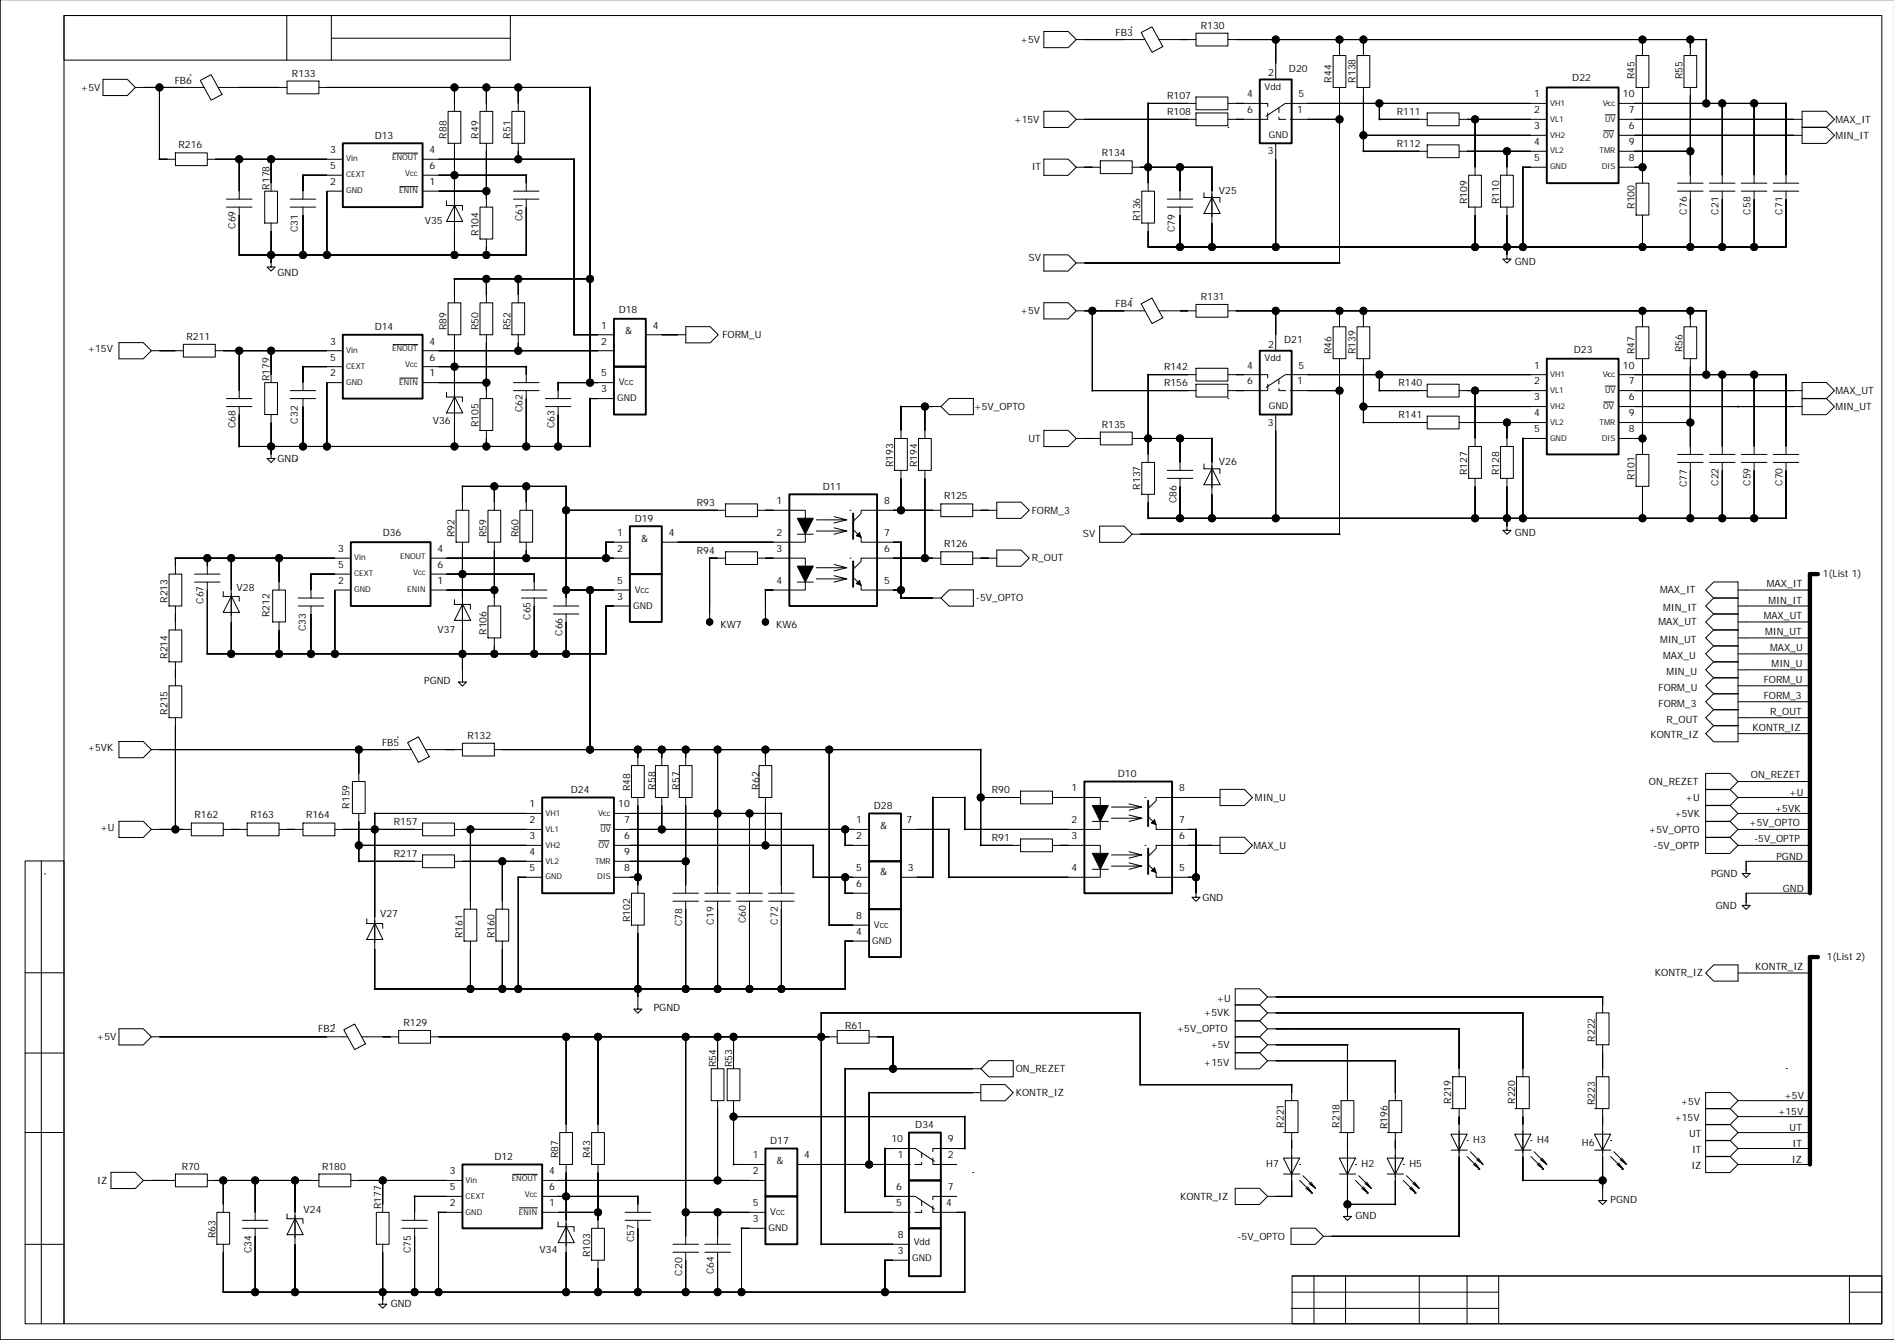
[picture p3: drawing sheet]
<svg xmlns="http://www.w3.org/2000/svg" width="594mm" height="420mm" viewBox="0 0 594 420" stroke-linecap="round" stroke-linejoin="round" font-family="sans-serif">
<defs><g id="words">
<g font-size="3.3">
<text x="196" y="104.8">&amp;</text>
<text x="201" y="169.8">&amp;</text>
<text x="275.9" y="259.8">&amp;</text>
<text x="275.9" y="274.3">&amp;</text>
<text x="243.4" y="364.7">&amp;</text>
</g>
<g font-size="3.1">
<text x="349.7" y="11.3">FB3</text>
<text x="376.5" y="9">R130</text>
<text x="319.9" y="13.4">+5V</text>
<text x="91.5" y="24">R133</text>
<text x="397.6" y="23.9">2</text>
<text x="404.1" y="22.5">D20</text>
<text x="25.4" y="28.4">+5V</text>
<text x="54.8" y="26.3">FB6</text>
<text x="417.4" y="25.9" transform="rotate(-90 417.4 25.9)">R44</text>
<text x="424.9" y="25.9" transform="rotate(-90 424.9 25.9)">R138</text>
<text x="492.9" y="25.5">D22</text>
<text x="512.4" y="24.9" transform="rotate(-90 512.4 24.9)">R45</text>
<text x="527.4" y="24.9" transform="rotate(-90 527.4 24.9)">R55</text>
<text x="365.9" y="31">R107</text>
<text x="365.9" y="36">R108</text>
<text x="390.9" y="35.5">6</text>
<text x="390.9" y="30.5">4</text>
<text x="406.6" y="35.5">1</text>
<text x="407.1" y="30.5">5</text>
<text x="437.9" y="36">R111</text>
<text x="480.9" y="35.5">2</text>
<text x="480.9" y="30.5">1</text>
<text x="508.7" y="30.5">10</text>
<text x="510.6" y="35.5">7</text>
<text x="317.9" y="38.4">+15V</text>
<text x="480.9" y="40.5">3</text>
<text x="510.6" y="40.5">6</text>
<text x="575.4" y="38.4">MAX_IT</text>
<text x="56" y="46.5">R216</text>
<text x="103.5" y="48">3</text>
<text x="117.5" y="43.5">D13</text>
<text x="134.7" y="48">4</text>
<text x="140" y="43.4" transform="rotate(-90 140 43.4)">R88</text>
<text x="150" y="43.4" transform="rotate(-90 150 43.4)">R49</text>
<text x="160" y="43.4" transform="rotate(-90 160 43.4)">R51</text>
<text x="437.9" y="46">R112</text>
<text x="480.9" y="45.5">4</text>
<text x="510.6" y="45.5">9</text>
<text x="575.4" y="43.4">MIN_IT</text>
<text x="103.5" y="53">5</text>
<text x="134.7" y="53">6</text>
<text x="323.4" y="53.4">IT</text>
<text x="345.4" y="49">R134</text>
<text x="397.4" y="48.4">3</text>
<text x="480.9" y="50.5">5</text>
<text x="510.6" y="50.5">8</text>
<text x="84.5" y="59.4" transform="rotate(-90 84.5 59.4)">R178</text>
<text x="103.5" y="58">2</text>
<text x="134.7" y="58">1</text>
<text x="382.1" y="60.7">V25</text>
<text x="459.9" y="63.9" transform="rotate(-90 459.9 63.9)">R109</text>
<text x="469.9" y="63.9" transform="rotate(-90 469.9 63.9)">R110</text>
<text x="512.4" y="65.4" transform="rotate(-90 512.4 65.4)">R100</text>
<text x="73.8" y="71.7" transform="rotate(-90 73.8 71.7)">C69</text>
<text x="133.2" y="70.2">V35</text>
<text x="163.8" y="69.2" transform="rotate(-90 163.8 69.2)">C61</text>
<text x="357.5" y="69.4" transform="rotate(-90 357.5 69.4)">R136</text>
<text x="528.7" y="67.2" transform="rotate(-90 528.7 67.2)">C76</text>
<text x="538.7" y="67.2" transform="rotate(-90 538.7 67.2)">C21</text>
<text x="548.7" y="67.2" transform="rotate(-90 548.7 67.2)">C58</text>
<text x="558.7" y="67.2" transform="rotate(-90 558.7 67.2)">C71</text>
<text x="93.3" y="72.7" transform="rotate(-90 93.3 72.7)">C31</text>
<text x="150" y="73.9" transform="rotate(-90 150 73.9)">R104</text>
<text x="368.3" y="72.7" transform="rotate(-90 368.3 72.7)">C79</text>
<text x="322.4" y="81.9">SV</text>
<text x="474.9" y="82.9">GND</text>
<text x="87" y="86.4">GND</text>
<text x="376.5" y="94">R131</text>
<text x="194" y="98">D18</text>
<text x="319.9" y="98.4">+5V</text>
<text x="349.7" y="96.2">FB4</text>
<text x="58.5" y="106.5">R211</text>
<text x="103.5" y="108">3</text>
<text x="117.5" y="103.5">D14</text>
<text x="134.7" y="108">4</text>
<text x="140" y="103.4" transform="rotate(-90 140 103.4)">R89</text>
<text x="150" y="103.4" transform="rotate(-90 150 103.4)">R50</text>
<text x="160" y="103.4" transform="rotate(-90 160 103.4)">R52</text>
<text x="188.5" y="108">2</text>
<text x="188.5" y="103">1</text>
<text x="204.6" y="103">4</text>
<text x="226.4" y="105.9">FORM_U</text>
<text x="402.6" y="107.5">D21</text>
<text x="27.5" y="110.4">+15V</text>
<text x="103.5" y="113">5</text>
<text x="134.7" y="113">6</text>
<text x="397.6" y="108.9">2</text>
<text x="417.4" y="110.9" transform="rotate(-90 417.4 110.9)">R46</text>
<text x="424.9" y="110.9" transform="rotate(-90 424.9 110.9)">R139</text>
<text x="493.4" y="110.5">D23</text>
<text x="512.4" y="110.9" transform="rotate(-90 512.4 110.9)">R47</text>
<text x="527.4" y="110.4" transform="rotate(-90 527.4 110.4)">R56</text>
<text x="84.5" y="119.4" transform="rotate(-90 84.5 119.4)">R179</text>
<text x="103.5" y="118">2</text>
<text x="134.7" y="118">1</text>
<text x="188.5" y="118">5</text>
<text x="364.9" y="116">R142</text>
<text x="390.9" y="115.5">4</text>
<text x="407.1" y="115.5">5</text>
<text x="480.9" y="115.5">1</text>
<text x="508.7" y="115.5">10</text>
<text x="188.5" y="123">3</text>
<text x="364.9" y="121">R156</text>
<text x="390.9" y="120.5">6</text>
<text x="406.6" y="120.5">1</text>
<text x="438.4" y="121">R140</text>
<text x="480.9" y="125.5">3</text>
<text x="480.9" y="120.5">2</text>
<text x="510.6" y="120.5">7</text>
<text x="510.6" y="125.5">6</text>
<text x="575.4" y="123.4">MAX_UT</text>
<text x="163.8" y="129.2" transform="rotate(-90 163.8 129.2)">C62</text>
<text x="305.4" y="128.4">+5V_OPTO</text>
<text x="438.4" y="130.9">R141</text>
<text x="480.9" y="130.4">4</text>
<text x="510.6" y="130.4">9</text>
<text x="575.4" y="128.4">MIN_UT</text>
<text x="73.8" y="134.2" transform="rotate(-90 73.8 134.2)">C68</text>
<text x="93.3" y="132.7" transform="rotate(-90 93.3 132.7)">C32</text>
<text x="135.7" y="132.7">V36</text>
<text x="150" y="133.9" transform="rotate(-90 150 133.9)">R105</text>
<text x="173.8" y="134.2" transform="rotate(-90 173.8 134.2)">C63</text>
<text x="345.4" y="133.9">R135</text>
<text x="397.4" y="133.4">3</text>
<text x="480.9" y="135.4">5</text>
<text x="510.6" y="135.4">8</text>
<text x="322.4" y="138.4">UT</text>
<text x="87" y="144.9">GND</text>
<text x="280" y="146.4" transform="rotate(-90 280 146.4)">R193</text>
<text x="287.5" y="146.4" transform="rotate(-90 287.5 146.4)">R194</text>
<text x="382.1" y="145.7">V26</text>
<text x="459.9" y="148.9" transform="rotate(-90 459.9 148.9)">R127</text>
<text x="469.9" y="148.9" transform="rotate(-90 469.9 148.9)">R128</text>
<text x="257.9" y="153.4">D11</text>
<text x="357.5" y="153.4" transform="rotate(-90 357.5 153.4)">R137</text>
<text x="512.4" y="150.4" transform="rotate(-90 512.4 150.4)">R101</text>
<text x="528.7" y="152.7" transform="rotate(-90 528.7 152.7)">C77</text>
<text x="538.7" y="152.2" transform="rotate(-90 538.7 152.2)">C22</text>
<text x="548.7" y="152.2" transform="rotate(-90 548.7 152.2)">C59</text>
<text x="558.7" y="152.2" transform="rotate(-90 558.7 152.2)">C70</text>
<text x="218.5" y="158.4">R93</text>
<text x="243.4" y="157.9">1</text>
<text x="277.1" y="157.9">8</text>
<text x="295.9" y="156.4">R125</text>
<text x="323.4" y="160.9">FORM_3</text>
<text x="368.8" y="157.7" transform="rotate(-90 368.8 157.7)">C86</text>
<text x="120" y="167.9">D36</text>
<text x="193.5" y="167.9">1</text>
<text x="199" y="163.4">D19</text>
<text x="209.6" y="167.9">4</text>
<text x="243.4" y="167.9">2</text>
<text x="277.1" y="167.9">7</text>
<text x="474.9" y="167.9">GND</text>
<text x="106" y="172.9">3</text>
<text x="137.2" y="172.9">4</text>
<text x="142.5" y="168.4" transform="rotate(-90 142.5 168.4)">R92</text>
<text x="152.5" y="168.4" transform="rotate(-90 152.5 168.4)">R59</text>
<text x="162.5" y="168.4" transform="rotate(-90 162.5 168.4)">R60</text>
<text x="193.5" y="172.9">2</text>
<text x="218.5" y="173.4">R94</text>
<text x="243.4" y="172.9">3</text>
<text x="277.1" y="172.9">6</text>
<text x="295.9" y="171.4">R126</text>
<text x="339.4" y="168.4">SV</text>
<text x="106" y="177.9">5</text>
<text x="137.2" y="177.9">6</text>
<text x="323.4" y="175.9">R_OUT</text>
<text x="74.2" y="185.2">V28</text>
<text x="106" y="182.9">2</text>
<text x="137.2" y="182.9">1</text>
<text x="193.5" y="182.9">5</text>
<text x="243.4" y="182.9">4</text>
<text x="277.1" y="182.9">5</text>
<text x="520.4" y="185.9">MAX_IT</text>
<text x="553.9" y="183.9">MAX_IT</text>
<text x="571.4" y="180.9">1(List 1)</text>
<text x="52.5" y="188.9" transform="rotate(-90 52.5 188.9)">R213</text>
<text x="63.8" y="189.2" transform="rotate(-90 63.8 189.2)">C67</text>
<text x="193.5" y="187.9">3</text>
<text x="305.9" y="188.4">-5V_OPTO</text>
<text x="521.4" y="191.4">MIN_IT</text>
<text x="554.4" y="189.4">MIN_IT</text>
<text x="84.5" y="193.4" transform="rotate(-90 84.5 193.4)">R212</text>
<text x="95.8" y="197.7" transform="rotate(-90 95.8 197.7)">C33</text>
<text x="166.3" y="194.2" transform="rotate(-90 166.3 194.2)">C65</text>
<text x="225.8" y="196.9">KW7</text>
<text x="243.3" y="196.9">KW6</text>
<text x="519.9" y="195.9">MAX_UT</text>
<text x="552.9" y="193.9">MAX_UT</text>
<text x="137.2" y="198.2">V37</text>
<text x="152.5" y="198.9" transform="rotate(-90 152.5 198.9)">R106</text>
<text x="176.3" y="199.2" transform="rotate(-90 176.3 199.2)">C66</text>
<text x="520.4" y="201.4">MIN_UT</text>
<text x="553.4" y="198.9">MIN_UT</text>
<text x="554.9" y="203.9">MAX_U</text>
<text x="52.5" y="206.4" transform="rotate(-90 52.5 206.4)">R214</text>
<text x="521.4" y="206.4">MAX_U</text>
<text x="555.4" y="208.9">MIN_U</text>
<text x="133" y="214.4">PGND</text>
<text x="522.4" y="211.4">MIN_U</text>
<text x="552.9" y="213.9">FORM_U</text>
<text x="519.9" y="216.4">FORM_U</text>
<text x="519.9" y="221.4">FORM_3</text>
<text x="552.9" y="218.9">FORM_3</text>
<text x="52.5" y="223.9" transform="rotate(-90 52.5 223.9)">R215</text>
<text x="522.4" y="226.4">R_OUT</text>
<text x="554.9" y="223.9">R_OUT</text>
<text x="119.8" y="233.7">FB5</text>
<text x="146.5" y="231.4">R132</text>
<text x="517.4" y="231.4">KONTR_IZ</text>
<text x="549.4" y="228.9">KONTR_IZ</text>
<text x="27.5" y="235.4">+5VK</text>
<text x="350.4" y="243.4">D10</text>
<text x="516.9" y="245.9">ON_REZET</text>
<text x="548.9" y="243.9">ON_REZET</text>
<text x="179" y="248.4">D24</text>
<text x="197.5" y="247.8" transform="rotate(-90 197.5 247.8)">R48</text>
<text x="205.5" y="247.3" transform="rotate(-90 205.5 247.3)">R58</text>
<text x="213" y="247.3" transform="rotate(-90 213 247.3)">R57</text>
<text x="238" y="247.3" transform="rotate(-90 238 247.3)">R62</text>
<text x="310.9" y="248.4">R90</text>
<text x="335.9" y="247.9">1</text>
<text x="369.6" y="247.9">8</text>
<text x="393.4" y="250.9">MIN_U</text>
<text x="528.4" y="250.9">+U</text>
<text x="560.9" y="249.4">+U</text>
<text x="61" y="256.4">R162</text>
<text x="78.5" y="256.4">R163</text>
<text x="96" y="256.4">R164</text>
<text x="109.5" y="253.3" transform="rotate(-90 109.5 253.3)">R159</text>
<text x="166" y="257.9">2</text>
<text x="166" y="252.9">1</text>
<text x="193.8" y="252.9">10</text>
<text x="195.6" y="257.9">7</text>
<text x="268.4" y="257.9">1</text>
<text x="273.9" y="253.4">D28</text>
<text x="284.1" y="257.9">7</text>
<text x="335.9" y="257.9">2</text>
<text x="369.6" y="257.9">7</text>
<text x="524.9" y="255.9">+5VK</text>
<text x="556.4" y="254.4">+5VK</text>
<text x="31.5" y="260.4">+U</text>
<text x="123.5" y="258.4">R157</text>
<text x="166" y="262.9">3</text>
<text x="195.6" y="262.9">6</text>
<text x="268.4" y="262.9">2</text>
<text x="310.9" y="263.4">R91</text>
<text x="335.9" y="262.9">3</text>
<text x="369.6" y="262.9">6</text>
<text x="516.9" y="260.9">+5V_OPTO</text>
<text x="548.4" y="258.9">+5V_OPTO</text>
<text x="549.9" y="263.9">-5V_OPTP</text>
<text x="123.5" y="268.4">R217</text>
<text x="166" y="267.9">4</text>
<text x="195.6" y="267.9">9</text>
<text x="392.9" y="265.9">MAX_U</text>
<text x="518.4" y="265.9">-5V_OPTP</text>
<text x="556.9" y="269.4">PGND</text>
<text x="166" y="272.9">5</text>
<text x="195.6" y="272.9">8</text>
<text x="268.4" y="272.9">5</text>
<text x="284.6" y="272.9">3</text>
<text x="335.9" y="272.9">4</text>
<text x="369.6" y="272.9">5</text>
<text x="536.4" y="274.8">PGND</text>
<text x="268.4" y="277.9">6</text>
<text x="558.9" y="279.3">GND</text>
<text x="119.2" y="287.2">V27</text>
<text x="268.4" y="287.9">8</text>
<text x="376.9" y="282.3">GND</text>
<text x="537.9" y="284.8">GND</text>
<text x="145" y="293.8" transform="rotate(-90 145 293.8)">R161</text>
<text x="155" y="293.8" transform="rotate(-90 155 293.8)">R160</text>
<text x="197.5" y="288.8" transform="rotate(-90 197.5 288.8)">R102</text>
<text x="213.8" y="290.2" transform="rotate(-90 213.8 290.2)">C78</text>
<text x="223.8" y="289.7" transform="rotate(-90 223.8 289.7)">C19</text>
<text x="233.8" y="289.2" transform="rotate(-90 233.8 289.2)">C60</text>
<text x="243.8" y="289.7" transform="rotate(-90 243.8 289.7)">C72</text>
<text x="268.4" y="292.9">4</text>
<text x="518.8" y="305.8">KONTR_IZ</text>
<text x="550.3" y="303.8">KONTR_IZ</text>
<text x="572.6" y="300.8">1(List 2)</text>
<text x="205" y="316.8">PGND</text>
<text x="381.4" y="313.8">+U</text>
<text x="99.8" y="323.2">FB2</text>
<text x="126.5" y="321.4">R129</text>
<text x="264.9" y="322.4">R61</text>
<text x="368.9" y="323.3">+5V_OPTO</text>
<text x="377.4" y="318.3">+5VK</text>
<text x="30.4" y="325.8">+5V</text>
<text x="379.4" y="328.3">+5V</text>
<text x="499.9" y="326.3" transform="rotate(-90 499.9 326.3)">R222</text>
<text x="224.5" y="334.3" transform="rotate(-90 224.5 334.3)">R54</text>
<text x="229.5" y="334.3" transform="rotate(-90 229.5 334.3)">R53</text>
<text x="318.4" y="335.8">ON_REZET</text>
<text x="377.4" y="333.8">+15V</text>
<text x="318.4" y="343.3">KONTR_IZ</text>
<text x="454.9" y="345.8" transform="rotate(-90 454.9 345.8)">R219</text>
<text x="474.9" y="345.8" transform="rotate(-90 474.9 345.8)">R220</text>
<text x="499.9" y="346.3" transform="rotate(-90 499.9 346.3)">R223</text>
<text x="526.9" y="346.3">+5V</text>
<text x="559.4" y="344.3">+5V</text>
<text x="286.9" y="353.4">D34</text>
<text x="402.4" y="353.3" transform="rotate(-90 402.4 353.3)">R221</text>
<text x="419.9" y="353.3" transform="rotate(-90 419.9 353.3)">R218</text>
<text x="434.9" y="353.8" transform="rotate(-90 434.9 353.8)">R196</text>
<text x="524.9" y="351.3">+15V</text>
<text x="557.4" y="349.3">+15V</text>
<text x="241.4" y="358.4">D17</text>
<text x="279.4" y="357.9">10</text>
<text x="297.1" y="357.9">9</text>
<text x="461.8" y="358.2">H3</text>
<text x="481.8" y="358.2">H4</text>
<text x="495.9" y="359">H6</text>
<text x="529.5" y="356.3">UT</text>
<text x="561" y="354.3">UT</text>
<text x="561.9" y="359.3">IT</text>
<text x="155" y="363.4">D12</text>
<text x="175" y="362.8" transform="rotate(-90 175 362.8)">R87</text>
<text x="185" y="362.8" transform="rotate(-90 185 362.8)">R43</text>
<text x="235.9" y="362.9">1</text>
<text x="252.1" y="362.9">4</text>
<text x="281.4" y="362.9">1</text>
<text x="297.1" y="362.9">2</text>
<text x="396.9" y="365.7">H7</text>
<text x="426.8" y="365.7">H2</text>
<text x="441.8" y="365.7">H5</text>
<text x="530.4" y="361.3">IT</text>
<text x="561.7" y="364.3">IZ</text>
<text x="30.5" y="370.8">IZ</text>
<text x="57" y="366.4">R70</text>
<text x="101" y="366.4">R180</text>
<text x="141" y="367.9">3</text>
<text x="172.1" y="367.9">4</text>
<text x="235.9" y="367.9">2</text>
<text x="530.2" y="366.3">IZ</text>
<text x="141" y="372.9">5</text>
<text x="141" y="377.9">2</text>
<text x="172.1" y="372.9">6</text>
<text x="172.1" y="377.9">1</text>
<text x="235.9" y="377.9">5</text>
<text x="280.9" y="372.9">6</text>
<text x="280.9" y="377.9">5</text>
<text x="296.6" y="377.9">4</text>
<text x="297.1" y="372.9">7</text>
<text x="369.9" y="375.8">KONTR_IZ</text>
<text x="504.9" y="376.8">PGND</text>
<text x="95.2" y="380.2">V24</text>
<text x="119.5" y="378.8" transform="rotate(-90 119.5 378.8)">R177</text>
<text x="235.9" y="382.9">3</text>
<text x="424.9" y="381.8">GND</text>
<text x="67.5" y="387.8" transform="rotate(-90 67.5 387.8)">R63</text>
<text x="198.8" y="389.1" transform="rotate(-90 198.8 389.1)">C57</text>
<text x="281.4" y="387.9">8</text>
<text x="387.9" y="388.3">-5V_OPTO</text>
<text x="78.8" y="392.6" transform="rotate(-90 78.8 392.6)">C34</text>
<text x="128.8" y="392.6" transform="rotate(-90 128.8 392.6)">C75</text>
<text x="169.2" y="392.7">V34</text>
<text x="185" y="393.8" transform="rotate(-90 185 393.8)">R103</text>
<text x="281.4" y="392.9">3</text>
<text x="213.8" y="399.6" transform="rotate(-90 213.8 399.6)">C20</text>
<text x="223.8" y="399.1" transform="rotate(-90 223.8 399.1)">C64</text>
<text x="122.5" y="409.3">GND</text>
</g>
<g font-size="2.9">
<text x="396.4" y="28.2">Vdd</text>
<text x="397.8" y="43.2">GND</text>
<text x="396.4" y="113.2">Vdd</text>
<text x="193.5" y="125.7">GND</text>
<text x="194" y="120.7">Vcc</text>
<text x="397.8" y="128.2">GND</text>
<text x="199" y="185.7">Vcc</text>
<text x="198.5" y="190.7">GND</text>
<text x="273.9" y="290.6">Vcc</text>
<text x="273.4" y="295.6">GND</text>
<text x="241.4" y="380.6">Vcc</text>
<text x="240.9" y="385.6">GND</text>
<text x="285.9" y="395.1">GND</text>
<text x="286.4" y="390.1">Vdd</text>
</g>
<g font-size="2.5">
<text x="485.9" y="33.1">VH1</text>
<text x="502.4" y="33.1">Vcc</text>
<text x="485.9" y="38.1">VL1</text>
<text x="503.1" y="38.1">UV</text>
<text x="485.9" y="43.1">VH2</text>
<text x="502.5" y="43.1">OV</text>
<text x="108.5" y="50.6">Vin</text>
<text x="122.9" y="50.1">ENOUT</text>
<text x="485.9" y="48.1">VL2</text>
<text x="485.9" y="53.1">GND</text>
<text x="501.4" y="48.1">TMR</text>
<text x="502.1" y="53.1">DIS</text>
<text x="108.5" y="55.6">CEXT</text>
<text x="127" y="55.1">Vcc</text>
<text x="108.5" y="60.6">GND</text>
<text x="125.1" y="60.6">ENIN</text>
<text x="108.5" y="110.6">Vin</text>
<text x="122.9" y="110.1">ENOUT</text>
<text x="108.5" y="115.6">CEXT</text>
<text x="127" y="115.1">Vcc</text>
<text x="485.9" y="118.1">VH1</text>
<text x="502.4" y="118.1">Vcc</text>
<text x="108.5" y="120.6">GND</text>
<text x="125.1" y="120.6">ENIN</text>
<text x="485.9" y="123.1">VL1</text>
<text x="503.1" y="123.1">UV</text>
<text x="485.9" y="128.1">VH2</text>
<text x="502.5" y="128.1">OV</text>
<text x="485.9" y="133.1">VL2</text>
<text x="501.4" y="133.1">TMR</text>
<text x="485.9" y="138.1">GND</text>
<text x="502.1" y="138.1">DIS</text>
<text x="111" y="175.5">Vin</text>
<text x="125.4" y="175">ENOUT</text>
<text x="111" y="185.5">GND</text>
<text x="111" y="180.5">CEXT</text>
<text x="127.6" y="185.5">ENIN</text>
<text x="129.5" y="180">Vcc</text>
<text x="171" y="255.5">VH1</text>
<text x="187.5" y="255.5">Vcc</text>
<text x="171" y="260.5">VL1</text>
<text x="188.2" y="260.5">UV</text>
<text x="171" y="265.5">VH2</text>
<text x="187.6" y="265.5">OV</text>
<text x="171" y="270.5">VL2</text>
<text x="171" y="275.5">GND</text>
<text x="186.5" y="270.5">TMR</text>
<text x="187.2" y="275.5">DIS</text>
<text x="146" y="370.5">Vin</text>
<text x="160.4" y="370">ENOUT</text>
<text x="146" y="375.5">CEXT</text>
<text x="164.5" y="375">Vcc</text>
<text x="146" y="380.5">GND</text>
<text x="162.6" y="380.5">ENIN</text>
</g>
</g></defs>
<g fill="none" stroke="#000" stroke-width=".31">
<path d="M0 -.1v419.9h593.8M20.1 4.9h139.9v13.9h-139.9zM20.1 4.9h569.8v409.8h-569.8zM89.9 4.9v13.9M103.9 4.9v13.9M103.9 12h56.1M327.2 9.9h7.6l2.6 2.5-2.6 2.5h-7.6zM337.4 12.4h21.5M339.9 12.4h.1M354.5 8.5h.1M357.7 10.2l3.4-1.8 3.4 6.2-3.4 1.8zM363.3 12.4h11.6"/>
<path d="M374.9 10.4h10v4h-10zM384.9 12.4h150v20M399.9 12.4v12.5M417.9 17.4h4v10h-4zM419.9 12.4v5M425.4 17.4h4v10h-4zM427.4 12.4v5M512.9 17.4h4v10h-4zM514.9 12.4v5M527.9 17.4h4v10h-4zM529.9 12.4v5M32.3 24.9h7.6l2.6 2.5-2.6 2.5h-7.6z"/>
<path d="M42.5 27.4h21.5M45 27.4h.1M50 27.4v22.5h5M59.6 23.5h.1M62.8 25.2l3.4-1.8 3.4 6.2-3.4 1.8zM68.4 27.4h21.6M90 25.4h10v4h-10zM100 27.4h85v92.5M140.5 34.9h4v10h-4zM142.5 27.4v7.5M150.5 34.9h4v10h-4zM152.5 27.4v7.5"/>
<path d="M160.5 34.9h4v10h-4zM162.5 27.4v7.5M327.2 34.9h7.6l2.6 2.5-2.6 2.5h-7.6zM337.4 37.4h37.5M339.9 37.4h.1M374.9 30.4h10v4h-10zM374.9 35.4h10v4h-10zM374.9 32.4h-15v27.5M384.9 39.9h.1M384.9 32.4h12.5v1M397.4 35.4v2h-12.5M404.9 37.4h15"/>
<path d="M419.9 27.4v55h-82.5M427.4 27.4v20h20M432.4 32.4v5h15M447.4 35.4h10v4h-10zM457.4 37.4h27.5M462.4 37.4v17.5M484.9 32.4h-82l-6 4M503.2 36h3.2M503.9 32.4h.1M507.4 37.4h57.5M507.4 32.4h52.5v25M514.9 27.4v30"/>
<path d="M529.9 27.4v30M539.9 32.4v25M549.9 32.4v25M562.4 37.4h.1M564.9 39.9h7.6l2.6 2.5-2.6 2.5h-7.6v-10h7.6l2.6 2.5-2.6 2.5h-7.6M55 47.9h10v4h-10zM65 49.9h42.5M75 49.9v12.5M83 59.9h4v10h-4zM85 49.9v10M107.5 59.9h-5v20M107.5 54.9h-12.5v7.5"/>
<path d="M123.2 48h7.8M125.3 58.5h5.7M132.5 59.9h20M132.5 54.9h32.5v5M132.5 49.9h47.5v55h12.5M142.5 44.9v35M152.5 44.9v20M161 59.9h8M162.5 44.9v5M327.2 49.8h7.6l2.6 2.6-2.6 2.5h-7.6zM337.4 52.4h7.5M339.9 52.4h.1"/>
<path d="M344.9 50.4h10v4h-10zM354.9 52.4h25v25M357.9 59.9h4v10h-4zM369.9 52.4v10M399.9 44.9v32.5M427.4 42.4h57.5M447.4 45.4h10v4h-10zM457.4 47.4h27.5M460.4 54.9h4v10h-4zM470.4 54.9h4v10h-4zM472.4 47.4v7.5M484.9 52.4h-7.5v25"/>
<path d="M502.7 41h3.2M507.4 47.4h22.5M507.4 42.4h57.5M507.4 52.4h7.5M512.9 57.4h4v10h-4zM525.9 59.9h8M525.9 57.4h8M529.9 59.9v17.5M535.9 59.9h8M535.9 57.4h8M539.9 59.9v17.5M545.9 59.9h8"/>
<path d="M545.9 57.4h8M549.9 59.9v17.5M555.9 59.9h8M555.9 57.4h8M559.9 59.9v17.5h-200v-7.5M562.4 42.4h.1M71 62.4h8M71 64.9h8M85 69.9v13.8h-1.3l1.3 1.2 1.3-1.2h-1.3M91 62.4h8M91 64.9h8M95 64.9v15"/>
<path d="M139.9 64.4h5.1v1.5M140 62.9v1.5M142.5 64.3l2.5 5.1h-5zM150.5 64.9h4v10h-4zM152.5 74.9v5M161 62.4h8M165 62.4v17.5h-90v-15M327.2 79.8h7.6l2.6 2.6-2.6 2.5h-7.6zM365.9 62.4h8M365.9 64.9h8M369.9 64.9v12.5M377.3 61.9h5.1v1.5"/>
<path d="M377.4 60.4v1.5M380 61.8l2.5 5.1h-5.1zM462.4 64.9v12.5M472.4 79.9h.1M472.4 64.9v16.3h-1.3l1.3 1.2 1.3-1.2h-1.3M514.9 67.4v10M85 82.4h.1M140.5 94.9h4v10h-4zM150.5 94.9h4v10h-4zM152.5 87.4v7.5M160.5 94.9h4v10h-4zM162.5 87.4v7.5"/>
<path d="M185 87.4h-42.5v7.5M327.2 94.8h7.6l2.6 2.6-2.6 2.5h-7.6zM337.4 97.4h21.5M339.9 82.4h.1M339.9 97.4h.1M342.4 97.4v25h32.5M354.5 93.5h.1M357.7 95.2l3.4-1.8 3.4 6.2-3.4 1.8zM363.3 97.4h11.6M374.9 95.4h10v4h-10zM384.9 97.4h150v20M399.9 97.4v12.5"/>
<path d="M419.9 97.4v5M427.4 97.4v5M514.9 97.4v5M529.9 97.4v5M37.3 107.3h7.6l2.5 2.6-2.5 2.5h-7.6zM47.4 109.9h10.1M50 109.9h.1M57.5 107.9h10v4h-10zM67.5 109.9h40M75 109.9v15M83 119.9h4v10h-4zM85 109.9v10"/>
<path d="M107.5 114.9h-12.5v7.5M107.5 119.9h-5v20M123.2 108h7.8M125.3 118.5h5.7M132.5 114.9h32.5v5M132.5 119.9h20M132.5 109.9h60M142.5 104.9v35M152.5 104.9v20M161 119.9h8M162.5 104.9v5M192.5 119.9h-17.5v5"/>
<path d="M202.5 104.9h12.5M212.5 104.9h.1M215 102.3h7.6l2.5 2.6-2.5 2.5h-7.6zM374.9 115.4h10v4h-10zM374.9 117.4h-15v27.5M384.9 117.4h12.5v1M417.9 102.4h4v10h-4zM419.9 112.4v55h-65M425.4 102.4h4v10h-4zM427.4 112.4v20h20M432.4 117.4v5h15M484.9 117.4h-82l-6 4"/>
<path d="M503.9 117.4h.1M507.4 117.4h52.5v25M512.9 102.4h4v10h-4zM514.9 112.4v30M527.9 102.4h4v10h-4zM529.9 112.4v30M539.9 117.4v25M549.9 117.4v25M71 127.4h8M71 124.9h8M85 129.9v13.7h-1.3l1.3 1.3 1.3-1.3h-1.3M91 122.4h8"/>
<path d="M91 124.9h8M95 124.9v15M139.9 124.4h5.1v1.5M140 122.9v1.5M142.5 124.3l2.5 5.1h-5zM150.5 124.9h4v10h-4zM152.5 134.9v5M161 122.4h8M165 122.4v17.5M171 127.4h8M171 124.9h8M175 127.4v12.5"/>
<path d="M192.5 124.9h-7.5v15h-110v-12.5M280.4 137.4h4v10h-4zM287.9 137.4h4v10h-4zM289.9 127.4v10M292.4 127.4h.1M295 127.4l2.5-2.6h7.6v5.1h-7.6zM295 127.4h-12.6v10M327.2 134.8h7.6l2.6 2.6-2.6 2.5h-7.6zM337.4 137.4h7.5M339.9 137.4h.1M344.9 135.4h10v4h-10zM354.9 137.4h25v25"/>
<path d="M369.9 137.4v10M374.9 120.4h10v4h-10zM384.9 124.9h.1M397.4 120.4v2h-12.5M399.9 129.9v32.5M404.9 122.4h15M427.4 127.4h57.5M447.4 120.4h10v4h-10zM447.4 130.4h10v4h-10zM457.4 122.4h27.5M457.4 132.4h27.5M460.4 139.9h4v10h-4z"/>
<path d="M462.4 122.4v17.5M470.4 139.9h4v10h-4zM472.4 132.4v7.5M484.9 137.4h-7.5v25M502.7 126h3.2M503.2 121h3.2M507.4 122.4h57.5M507.4 132.4h22.5M507.4 127.4h57.5M507.4 137.4h7.5M562.4 122.4h.1M562.4 127.4h.1"/>
<path d="M564.9 124.8h7.6l2.6 2.6-2.6 2.5h-7.6v-10.1h7.6l2.6 2.6-2.6 2.5h-7.6M85 142.4h.1M92.7 144h.1M143 159.9h4v10h-4zM145 159.9v-7.5h32.5v37.5M153 159.9h4v10h-4zM155 152.4v7.5M163 159.9h4v10h-4zM165 152.4v7.5M177.5 159.9h49.9M227.4 157.9h10v4h-10zM237.4 159.9h15v10h-44.9"/>
<path d="M266.4 159.9h.1M282.4 147.4v12.5M289.9 147.4v27.5M294.9 159.9h-25v1l-2.5 2.5M294.9 157.9h10v4h-10zM304.9 159.9h7.6M309.9 159.9h.1M312.5 157.3h7.6l2.5 2.6-2.5 2.5h-7.6zM357.9 144.9h4v10h-4zM365.9 149.9h8M365.9 147.4h8M369.9 149.9v12.5"/>
<path d="M377.3 146.9h5.1v1.5M377.4 145.4v1.5M380 146.8l2.5 5.1h-5.1zM462.4 149.9v12.5M472.4 149.9v16.2h-1.3l1.3 1.3 1.3-1.3h-1.3M512.9 142.4h4v10h-4zM514.9 152.4v10M525.9 144.9h8M525.9 142.4h8M529.9 144.9v17.5M535.9 144.9h8M535.9 142.4h8"/>
<path d="M539.9 144.9v17.5M545.9 144.9h8M545.9 142.4h8M549.9 144.9v17.5M555.9 144.9h8M555.9 142.4h8M559.9 144.9v17.5h-200v-7.5M53 179.9h4v10h-4zM61 179.9h8M65 174.9v5M72.5 174.9v30M87.5 174.9v10"/>
<path d="M110 174.9h-55v5M110 179.9h-12.5v7.5M135 179.9h32.5v5M135 174.9h62.5M145 169.9v43.8h-1.3l1.3 1.2 1.2-1.2h-1.2M155 169.9v20M165 169.9v5M197.5 169.9h-7.5v5M227.4 172.9h10v4h-10zM227.4 174.9h-5v20M237.4 174.9h15v10h-12.5v10M249.9 167.4h5"/>
<path d="M261.4 161.9l4 1h-9.5M261.4 165.4l4 1h-9.5M261.4 176.9l4 1h-9.5M265.4 162.9l-4 1M265.4 166.4l-4 1M265.4 177.9l-4 1M266.4 174.9h.1M267.4 165.9l2.5 2.5v1.5h12.5v17.5h12.6M267.4 162.4h.1M267.4 177.4h.1M294.9 174.9h-25v1l-2.5 2.5M294.9 172.9h10v4h-10z"/>
<path d="M304.9 174.9h7.6M309.9 174.9h.1M312.5 172.3h7.6l2.5 2.6-2.5 2.5h-7.6zM344.7 164.8h7.6l2.6 2.6-2.6 2.5h-7.6zM357.4 167.4h.1M472.4 164.9h.1M53 197.4h4v10h-4zM55 189.9v7.5M61 182.4h8M65 182.4v22.5h125v-15h7.5M69.9 186.9h5.1v1.5M70 185.4v1.5"/>
<path d="M72.5 186.8l2.6 5.1h-5.1zM85.5 184.9h4v10h-4zM87.5 194.9v10M93.5 187.4h8M93.5 189.9h8M97.5 189.9v15M110 184.9h-5v20M135 184.9h20M142.4 189.4h5.1v1.5M142.5 187.9v1.5M145 189.3l2.5 5.1h-5zM153 189.9h4v10h-4z"/>
<path d="M155 199.9v5M163.5 184.9h8M163.5 187.4h8M167.5 187.4v17.5M173.5 189.9h8M173.5 192.4h8M177.5 192.4v12.5M177.5 184.9h20M185 184.9v49.9M249.9 182.4h5M261.4 180.4l4 1h-9.5M265.4 181.4l-4 1"/>
<path d="M267.4 180.9l2.5 2.5v1.5h12.5M292.4 187.4h.1M295 187.4l2.5-2.6h7.6v5.1h-7.6zM544.8 187.4h-7.6l-2.5-2.5 2.5-2.6h7.6v50.1h-7.6l-2.5-2.6 2.5-2.5h7.6M544.8 187.3h-7.6l-2.5 2.6 2.5 2.5h7.6M544.8 192.3h-7.6l-2.5 2.6 2.5 2.5h7.6M544.8 197.3h-7.6l-2.5 2.6 2.5 2.5h7.6M544.8 184.9h22.6M544.8 189.9h22.6M544.8 194.9h22.6M544.8 199.9h22.6M547.4 184.9h.1"/>
<path d="M547.4 189.9h.1M547.4 194.9h.1M547.4 199.9h.1M53 214.9h4v9.9h-4zM55 207.4v7.5M145 209.9h.1M544.8 202.3h-7.6l-2.5 2.6 2.5 2.5h7.6M544.8 207.3h-7.6l-2.5 2.6 2.5 2.5h7.6M544.8 212.3h-7.6l-2.5 2.6 2.5 2.5h7.6M544.8 217.3h-7.6l-2.5 2.6 2.5 2.5h7.6M544.8 204.9h22.6M544.8 209.9h22.6"/>
<path d="M544.8 214.9h22.6M544.8 219.9h22.6M547.4 204.9h.1M547.4 209.9h.1M547.4 214.9h.1M547.4 219.9h.1M37.3 232.3h7.6l2.5 2.5-2.5 2.6h-7.6zM47.4 234.8h81.6M50 234.8h.1M55 224.8v35M112.5 234.8v10M124.6 230.9h.1"/>
<path d="M127.8 232.6l3.4-1.8 3.4 6.2-3.4 1.8zM133.4 234.8h11.6M145 232.8h10v4h-10zM155 234.8h152.4v30h12.5M198 239.8h4v10h-4zM200 234.8v5M205.5 239.8h4v10h-4zM207.5 234.8v5M213 239.8h4v10h-4zM215 234.8v5M224.9 234.8v45M237.9 239.8h4v10h-4z"/>
<path d="M239.9 234.8v5M259.9 234.8v55h12.5M544.8 222.3h-7.6l-2.5 2.5 2.5 2.6h7.6M544.8 224.8h22.6M544.8 229.8h22.6M547.4 224.8h.1M547.4 229.8h.1M37.3 257.3h7.6l2.5 2.5-2.5 2.6h-7.6zM47.4 259.8h12.6M50 259.8h.1M60 257.8h10v4h-10zM70 259.8h7.5"/>
<path d="M77.5 257.8h10v4h-10zM87.5 259.8h7.5M95 257.8h10v4h-10zM105 259.8h27.5M110.5 244.8h4v10h-4zM112.5 254.8v15h20M132.5 257.8h10v4h-10zM142.5 259.8h27.5M147.5 259.8v25M170 254.8h-52.5v55h147.4v-15h7.5M188.3 258.4h3.2M189 254.8h.1"/>
<path d="M192.5 254.8h52.4v25M192.5 259.8h79.9M200 249.8v30M207.5 249.8v10M215 249.8v30M234.9 254.8v25M239.9 249.8v15M264.9 259.8v5h7.5M282.4 259.8h15v15h47.5v-10h-15M307.4 249.8h12.5M319.9 247.8h10v4h-10zM329.9 249.8h15v10h-42.5v-10h-10v25h-10"/>
<path d="M342.4 257.3h5M353.9 251.8l4 1h-9.5M353.9 255.3l4 1h-9.5M357.9 252.8l-4 1M357.9 256.3l-4 1M358.9 249.8h.1M359.9 255.8l2.5 2.5v1.5h12.5v21.3h-1.3l1.3 1.3 1.3-1.3h-1.3M359.9 252.3h.1M379.9 249.8h.1M382.5 249.8h-20.1v1l-2.5 2.5M382.5 247.3h7.6l2.5 2.5-2.5 2.6h-7.6zM534.7 252.3h7.6l2.5 2.5-2.5 2.6h-7.6"/>
<path d="M534.7 247.3h7.6l2.5 2.5-2.5 2.6h-7.6M534.7 257.3h7.6l2.5 2.5-2.5 2.6h-7.6M534.7 247.4h7.6l2.5-2.6-2.5-2.5h-7.6v25.1h7.6l2.5-2.6-2.5-2.5h-7.6M544.8 254.8h22.6M544.8 259.8h22.6M544.8 249.8h22.6M544.8 244.8h22.6M547.4 254.8h.1M547.4 249.8h.1M547.4 259.8h.1M547.4 244.8h.1M7.9 269.7h12.2v145h-12.2z"/>
<path d="M13 269.7v145M14 273.8h.1M112.5 264.8h57.5M132.5 267.8h10v4h-10zM142.5 269.8h27.5M157.5 269.8v15M170 274.8h-7.5v35M187.8 263.4h3.2M192.5 269.8h22.5M192.5 264.8h62.4v10h17.5M192.5 274.8h7.5M198 279.8h4v10h-4z"/>
<path d="M211 279.8h8M220.9 279.8h8M230.9 279.8h8M240.9 279.8h8M264.9 274.8v5h7.5M319.9 262.8h10v4h-10zM342.4 272.3h5M353.9 266.8l4 1h-9.5M353.9 270.3l4 1h-9.5M357.9 267.8l-4 1M357.9 271.3l-4 1M358.9 264.8h.1"/>
<path d="M359.9 270.8l2.5 2.5v1.5h12.5M359.9 267.3h.1M374.9 279.8h.1M379.9 264.8h.1M382.5 264.8h-20.1v1l-2.5 2.5M382.5 262.3h7.6l2.5 2.5-2.5 2.6h-7.6zM544.8 264.8h22.6M547.4 264.8h.1M547.4 272.4v1.2h-1.3l1.3 1.3 1.2-1.3h-1.2M567.4 269.8h-20v3M567.4 279.8h-20v3M114.9 289.3h5.1v1.5"/>
<path d="M115 287.8v1.5M117.5 289.3l2.6 5h-5.1zM145.5 284.8h4v10h-4zM147.5 294.8v15M155.5 284.8h4v10h-4zM157.5 294.8v15M200 289.8v26.3h-1.3l1.3 1.3 1.2-1.3h-1.2M211 282.3h8M215 282.3v27.5M220.9 282.3h8M224.9 282.3v27.5M230.9 282.3h8"/>
<path d="M234.9 282.3v27.5M240.9 282.3h8M244.9 282.3v27.5M547.4 282.4v1.2h-1.3l1.3 1.3 1.2-1.3h-1.2M7.9 304.8h12.2M200 312.3h.1M387.2 319.8h7.6l2.6 2.5-2.6 2.6h-7.6M387.2 314.8h7.6l2.6 2.5-2.6 2.6h-7.6M387.2 314.9h7.6l2.6-2.6-2.6-2.5h-7.6v25.1h7.6l2.6-2.6-2.6-2.5h-7.6M397.4 317.3h80v20M397.4 312.3h105v5M399.9 317.3h.1"/>
<path d="M399.9 312.3h.1M500.4 317.3h4v10h-4zM534.7 304.8l2.5-2.5h7.6v5.1h-7.6zM544.8 304.8h22.6M547.4 304.8h.1M7.9 329.9h12.2M37.3 322.3h7.6l2.5 2.5-2.5 2.6h-7.6zM47.4 324.8h61.6M50 324.8h.1M104.6 320.9h.1M107.8 322.6l3.4-1.8 3.4 6.2-3.4 1.8zM113.4 324.8h11.6"/>
<path d="M125 322.8h10v4h-10zM135 324.8h127.4M177.5 324.8v30M187.5 324.8v30M215 324.8v65M222.9 334.8h4v10h-4zM224.9 324.8v10M227.9 334.8h4v10h-4zM229.9 324.8v10M262.4 322.8h10v4h-10zM272.4 324.8h7.5v10M304.9 334.8h.1"/>
<path d="M307.5 339.8h7.6l2.5 2.5-2.5 2.6h-7.6zM307.5 334.8l2.5-2.5h7.6v5.1h-7.6zM307.5 334.8h-42.6v45h20M387.2 324.8h7.6l2.6 2.5-2.6 2.6h-7.6M397.4 327.3h25v17.5M397.4 322.3h60v15M397.4 332.3h40v12.5M399.9 327.3h.1M399.9 322.3h.1M399.9 332.3h.1M455.4 337.3h4v10h-4zM475.4 337.3h4v10h-4z"/>
<path d="M500.4 337.3h4v10h-4zM502.4 327.3v10M559.9 334.7h.1M7.9 354.8h12.2M175.5 354.8h4v10h-4zM185.5 354.8h4v10h-4zM224.9 344.8v25M229.9 349.8h72.5v10h-10v1M229.9 344.8v20h10M304.9 342.3h.1M307.5 342.3h-35.1v22.5M402.4 354.8h.1"/>
<path d="M402.9 344.8h4v10h-4zM404.9 344.8v-5h-47.5v-22.5h-100v72.5h27.5M404.9 354.8v20h-7.5M419.9 354.8h.1M420.4 344.8h4v10h-4zM422.4 354.8v26.3h-1.3l1.3 1.3 1.3-1.3h-1.3M434.9 354.8h.1M435.4 344.8h4v10h-4zM437.4 354.8v22.5h-15M454.8 355.3h5.1l-2.5 5.1zM454.9 347.3h.1M457.4 347.3v40h-42.5"/>
<path d="M459.9 357.3h.1M474.8 355.3h5.1l-2.5 5.1zM474.9 347.3h.1M477.4 347.3v22.5h25M479.9 357.3h.1M499.8 355.3h5.1l-2.6 5.1zM499.9 347.3h.1M502.4 347.3v28.8h-1.3l1.3 1.3 1.3-1.3h-1.3M504.9 357.3h.1M534.7 347.4h7.6l2.5-2.6-2.5-2.5h-7.6v25.1h7.6l2.5-2.6-2.5-2.5h-7.6M534.7 347.3h7.6l2.5 2.5-2.5 2.6h-7.6M534.7 352.3h7.6l2.5 2.5-2.5 2.6h-7.6"/>
<path d="M534.7 357.3h7.6l2.5 2.5-2.5 2.6h-7.6M544.8 359.8h22.6M544.8 349.8h22.6M544.8 344.8h22.6M544.8 354.8h22.6M547.4 344.8h.1M547.4 349.8h.1M547.4 354.8h.1M547.4 359.8h.1M34.8 367.3h7.6l2.5 2.5-2.5 2.6h-7.6zM44.9 369.8h10.1M47.5 369.8h.1"/>
<path d="M55 367.8h10v4h-10zM65 369.8h35M68 379.8h4v10h-4zM70 369.8v10M80 369.8v12.5M92.5 369.8v35M100 367.8h10v4h-10zM110 369.8h35M118 379.8h4v10h-4zM120 369.8v10M145 379.8h-7.5v25M145 374.8h-15v7.5"/>
<path d="M160.7 367.9h7.8M162.8 378.4h5.7M170 369.8h69.9M170 379.8h17.5M170 374.8h30v5M177.5 364.8v40M187.5 364.8v20M196 379.8h8M215 379.8h24.9M224.9 379.8v10M249.9 364.8h35M292.4 362.8v2h7.5"/>
<path d="M292.4 377.8v2h10v25h-232.4v-15M292.9 363.8l-6-4h-9.5v15h9.5l6 4M299.9 374.8h-7.5v1M304.9 367.3h.1M387.2 372.3h7.6l2.6 2.5-2.6 2.6h-7.6zM399.9 374.8h.1M402.3 362.8h5.1l-2.5 5.1zM402.4 367.8h5.1M407.4 364.8h.1M407.4 369.8l4 4-2-1.5M408.4 368.3l4 4-2-1.5M409.9 371.8l1.5 2"/>
<path d="M410.9 373.8h.1M410.9 370.3l1.5 2M419.8 362.8h5.1l-2.5 5.1zM419.9 367.8h5.1M422.4 379.8h.1M424.9 364.8h.1M424.9 369.8l4 4-2-1.5M425.9 368.3l4 4-2-1.5M427.4 371.8l1.5 2M428.4 373.8h.1M428.4 370.3l1.5 2M434.8 362.8h5.1l-2.5 5.1z"/>
<path d="M434.9 367.8h5.1M439.9 364.8h.1M439.9 369.8l4 4-2-1.5M440.9 368.3l4 4-2-1.5M442.4 371.8l1.5 2M443.4 373.8h.1M443.4 370.3l1.5 2M454.9 360.3h5.1M459.9 362.3l4 4-2-1.5M460.9 360.8l4 4-2-1.5M462.4 364.3l1.5 2M463.4 366.3h.1"/>
<path d="M463.4 362.8l1.5 2M474.9 360.3h5.1M479.9 362.3l4 4-2-1.5M480.9 360.8l4 4-2-1.5M482.4 364.3l1.5 2M483.4 366.3h.1M483.4 362.8l1.5 2M499.9 360.3h5.1M502.4 372.3h.1M504.9 362.3l4 4-2-1.5M505.9 360.8l4 4-2-1.5M507.4 364.3l1.5 2"/>
<path d="M508.4 366.3h.1M508.4 362.8l1.5 2M544.8 364.8h22.6M547.4 364.8h.1M7.9 389.8h12.2M76 382.3h8M76 384.8h8M80 384.8v20M89.9 381.8h5.1v1.5M90 380.3v1.5M92.5 381.7l2.6 5.1h-5.1zM120 389.8v18.8h-1.3l1.3 1.2 1.2-1.2h-1.2"/>
<path d="M126 382.3h8M126 384.8h8M130 384.8v20M174.9 384.3h5.1v1.5M175 382.8v1.5M177.5 384.2l2.5 5.1h-5zM185.5 384.8h4v10h-4zM187.5 394.8v10M196 382.3h8M200 382.3v22.5M211 389.8h8M211 392.3h8"/>
<path d="M215 392.3v12.5M220.9 389.8h8M220.9 392.3h8M224.9 392.3v12.5M239.9 384.8h-7.5v20M284.9 394.8h-7.5v10M404.7 384.8h7.6l2.6 2.5-2.6 2.6h-7.6zM405 399.7h184.9v15h-184.9zM405 399.7h184.9M411.9 399.7v15M417.4 387.3h.1M421.8 399.7v15"/>
<path d="M444.9 399.7v15M459.9 399.7v15M469.8 399.7v15M579.8 399.7v15M120 407.3h.1M404.8 409.9h64.7M405 404.8h64.8M579.8 404.8h10.1"/>
<circle cx="399.9" cy="12.4" r="1.11"/>
<circle cx="419.9" cy="12.4" r="1.11"/>
<circle cx="427.4" cy="12.4" r="1.11"/>
<circle cx="514.9" cy="12.4" r="1.11"/>
<circle cx="529.9" cy="12.4" r="1.11"/>
<circle cx="50" cy="27.4" r="1.11"/>
<circle cx="142.5" cy="27.4" r="1.11"/>
<circle cx="152.5" cy="27.4" r="1.11"/>
<circle cx="162.5" cy="27.4" r="1.11"/>
<circle cx="419.9" cy="37.4" r="1.11"/>
<circle cx="432.4" cy="32.4" r="1.11"/>
<circle cx="462.4" cy="37.4" r="1.11"/>
<circle cx="534.9" cy="32.4" r="1.11"/>
<circle cx="539.9" cy="32.4" r="1.11"/>
<circle cx="549.9" cy="32.4" r="1.11"/>
<circle cx="75" cy="49.9" r="1.11"/>
<circle cx="85" cy="49.9" r="1.11"/>
<circle cx="142.5" cy="54.9" r="1.11"/>
<circle cx="152.5" cy="59.9" r="1.11"/>
<circle cx="162.5" cy="49.9" r="1.11"/>
<circle cx="359.9" cy="52.4" r="1.11"/>
<circle cx="369.9" cy="52.4" r="1.11"/>
<circle cx="427.4" cy="42.4" r="1.11"/>
<circle cx="472.4" cy="47.4" r="1.11"/>
<circle cx="514.9" cy="52.4" r="1.11"/>
<circle cx="529.9" cy="47.4" r="1.11"/>
<circle cx="85" cy="79.9" r="1.11"/>
<circle cx="95" cy="79.9" r="1.11"/>
<circle cx="102.5" cy="79.9" r="1.11"/>
<circle cx="142.5" cy="79.9" r="1.11"/>
<circle cx="152.5" cy="79.9" r="1.11"/>
<circle cx="369.9" cy="77.4" r="1.11"/>
<circle cx="379.9" cy="77.4" r="1.11"/>
<circle cx="399.9" cy="77.4" r="1.11"/>
<circle cx="462.4" cy="77.4" r="1.11"/>
<circle cx="472.4" cy="77.4" r="1.11"/>
<circle cx="477.4" cy="77.4" r="1.11"/>
<circle cx="514.9" cy="77.4" r="1.11"/>
<circle cx="529.9" cy="77.4" r="1.11"/>
<circle cx="539.9" cy="77.4" r="1.11"/>
<circle cx="549.9" cy="77.4" r="1.11"/>
<circle cx="152.5" cy="87.4" r="1.11"/>
<circle cx="162.5" cy="87.4" r="1.11"/>
<circle cx="185" cy="87.4" r="1.11"/>
<circle cx="342.4" cy="97.4" r="1.11"/>
<circle cx="399.9" cy="97.4" r="1.11"/>
<circle cx="419.9" cy="97.4" r="1.11"/>
<circle cx="427.4" cy="97.4" r="1.11"/>
<circle cx="514.9" cy="97.4" r="1.11"/>
<circle cx="529.9" cy="97.4" r="1.11"/>
<circle cx="75" cy="109.9" r="1.11"/>
<circle cx="85" cy="109.9" r="1.11"/>
<circle cx="142.5" cy="114.9" r="1.11"/>
<circle cx="152.5" cy="119.9" r="1.11"/>
<circle cx="162.5" cy="109.9" r="1.11"/>
<circle cx="185" cy="119.9" r="1.11"/>
<circle cx="432.4" cy="117.4" r="1.11"/>
<circle cx="534.9" cy="117.4" r="1.11"/>
<circle cx="539.9" cy="117.4" r="1.11"/>
<circle cx="549.9" cy="117.4" r="1.11"/>
<circle cx="85" cy="139.9" r="1.11"/>
<circle cx="95" cy="139.9" r="1.11"/>
<circle cx="102.5" cy="139.9" r="1.11"/>
<circle cx="142.5" cy="139.9" r="1.11"/>
<circle cx="152.5" cy="139.9" r="1.11"/>
<circle cx="165" cy="139.9" r="1.11"/>
<circle cx="175" cy="139.9" r="1.11"/>
<circle cx="289.9" cy="127.4" r="1.11"/>
<circle cx="359.9" cy="137.4" r="1.11"/>
<circle cx="369.9" cy="137.4" r="1.11"/>
<circle cx="419.9" cy="122.4" r="1.11"/>
<circle cx="427.4" cy="127.4" r="1.11"/>
<circle cx="462.4" cy="122.4" r="1.11"/>
<circle cx="472.4" cy="132.4" r="1.11"/>
<circle cx="514.9" cy="137.4" r="1.11"/>
<circle cx="529.9" cy="132.4" r="1.11"/>
<circle cx="155" cy="152.4" r="1.11"/>
<circle cx="165" cy="152.4" r="1.11"/>
<circle cx="177.5" cy="159.9" r="1.11"/>
<circle cx="282.4" cy="159.9" r="1.11"/>
<circle cx="65" cy="174.9" r="1.11"/>
<circle cx="72.5" cy="174.9" r="1.11"/>
<circle cx="87.5" cy="174.9" r="1.11"/>
<circle cx="145" cy="179.9" r="1.11"/>
<circle cx="165" cy="174.9" r="1.11"/>
<circle cx="190" cy="174.9" r="1.11"/>
<circle cx="289.9" cy="174.9" r="1.11"/>
<circle cx="369.9" cy="162.4" r="1.11"/>
<circle cx="379.9" cy="162.4" r="1.11"/>
<circle cx="399.9" cy="162.4" r="1.11"/>
<circle cx="462.4" cy="162.4" r="1.11"/>
<circle cx="472.4" cy="162.4" r="1.11"/>
<circle cx="477.4" cy="162.4" r="1.11"/>
<circle cx="514.9" cy="162.4" r="1.11"/>
<circle cx="529.9" cy="162.4" r="1.11"/>
<circle cx="539.9" cy="162.4" r="1.11"/>
<circle cx="549.9" cy="162.4" r="1.11"/>
<circle cx="155" cy="184.9" r="1.11"/>
<circle cx="177.5" cy="184.9" r="1.11"/>
<circle cx="185" cy="184.9" r="1.11"/>
<circle cx="222.4" cy="194.9" r="1"/>
<circle cx="239.9" cy="194.9" r="1"/>
<circle cx="282.4" cy="184.9" r="1.11"/>
<circle cx="72.5" cy="204.9" r="1.11"/>
<circle cx="87.5" cy="204.9" r="1.11"/>
<circle cx="97.5" cy="204.9" r="1.11"/>
<circle cx="105" cy="204.9" r="1.11"/>
<circle cx="145" cy="204.9" r="1.11"/>
<circle cx="155" cy="204.9" r="1.11"/>
<circle cx="167.5" cy="204.9" r="1.11"/>
<circle cx="177.5" cy="204.9" r="1.11"/>
<circle cx="112.5" cy="234.8" r="1.11"/>
<circle cx="185" cy="234.8" r="1.11"/>
<circle cx="200" cy="234.8" r="1.11"/>
<circle cx="207.5" cy="234.8" r="1.11"/>
<circle cx="215" cy="234.8" r="1.11"/>
<circle cx="224.9" cy="234.8" r="1.11"/>
<circle cx="239.9" cy="234.8" r="1.11"/>
<circle cx="259.9" cy="234.8" r="1.11"/>
<circle cx="55" cy="259.8" r="1.11"/>
<circle cx="117.5" cy="259.8" r="1.11"/>
<circle cx="147.5" cy="259.8" r="1.11"/>
<circle cx="207.5" cy="259.8" r="1.11"/>
<circle cx="224.9" cy="254.8" r="1.11"/>
<circle cx="234.9" cy="254.8" r="1.11"/>
<circle cx="264.9" cy="259.8" r="1.11"/>
<circle cx="307.4" cy="249.8" r="1.11"/>
<circle cx="112.5" cy="264.8" r="1.11"/>
<circle cx="157.5" cy="269.8" r="1.11"/>
<circle cx="200" cy="274.8" r="1.11"/>
<circle cx="215" cy="269.8" r="1.11"/>
<circle cx="239.9" cy="264.8" r="1.11"/>
<circle cx="264.9" cy="274.8" r="1.11"/>
<circle cx="374.9" cy="274.8" r="1.11"/>
<circle cx="147.5" cy="309.8" r="1.11"/>
<circle cx="157.5" cy="309.8" r="1.11"/>
<circle cx="162.5" cy="309.8" r="1.11"/>
<circle cx="200" cy="309.8" r="1.11"/>
<circle cx="215" cy="309.8" r="1.11"/>
<circle cx="224.9" cy="309.8" r="1.11"/>
<circle cx="234.9" cy="309.8" r="1.11"/>
<circle cx="244.9" cy="309.8" r="1.11"/>
<circle cx="177.5" cy="324.8" r="1.11"/>
<circle cx="187.5" cy="324.8" r="1.11"/>
<circle cx="215" cy="324.8" r="1.11"/>
<circle cx="224.9" cy="324.8" r="1.11"/>
<circle cx="229.9" cy="324.8" r="1.11"/>
<circle cx="257.4" cy="324.8" r="1.11"/>
<circle cx="279.9" cy="334.8" r="1.11"/>
<circle cx="229.9" cy="349.8" r="1.11"/>
<circle cx="70" cy="369.8" r="1.11"/>
<circle cx="80" cy="369.8" r="1.11"/>
<circle cx="92.5" cy="369.8" r="1.11"/>
<circle cx="120" cy="369.8" r="1.11"/>
<circle cx="177.5" cy="374.8" r="1.11"/>
<circle cx="187.5" cy="379.8" r="1.11"/>
<circle cx="215" cy="379.8" r="1.11"/>
<circle cx="224.9" cy="379.8" r="1.11"/>
<circle cx="224.9" cy="369.8" r="1.11"/>
<circle cx="272.4" cy="364.8" r="1.11"/>
<circle cx="422.4" cy="377.3" r="1.11"/>
<circle cx="502.4" cy="369.8" r="1.11"/>
<circle cx="80" cy="404.8" r="1.11"/>
<circle cx="92.5" cy="404.8" r="1.11"/>
<circle cx="120" cy="404.8" r="1.11"/>
<circle cx="130" cy="404.8" r="1.11"/>
<circle cx="137.5" cy="404.8" r="1.11"/>
<circle cx="177.5" cy="404.8" r="1.11"/>
<circle cx="187.5" cy="404.8" r="1.11"/>
<circle cx="200" cy="404.8" r="1.11"/>
<circle cx="215" cy="404.8" r="1.11"/>
<circle cx="224.9" cy="404.8" r="1.11"/>
<circle cx="232.4" cy="404.8" r="1.11"/>
<circle cx="277.4" cy="404.8" r="1.11"/>
</g>
<g fill="none" stroke="#000" stroke-width=".6">
<path d="M394.9 24.9h10v20h-10zM484.9 27.4h22.5v30h-22.5zM107.5 44.9h25v20h-25zM192.5 99.9h10v15h-10zM107.5 104.9h25v20h-25zM192.5 114.9h10v15h-10zM394.9 109.9h10v20h-10zM484.9 112.4h22.5v30h-22.5zM247.4 154.9h27.5v35h-27.5zM110 169.9h25v20h-25zM197.5 164.9h10v15h-10zM197.5 179.9h10v15h-10z"/>
<path d="M267.4 160.9v8M267.4 175.9v8M170 249.8h22.5v30h-22.5zM272.4 254.8h10v15h-10zM339.9 244.8h27.5v35h-27.5zM359.9 250.8v8M272.4 269.8h10v15h-10zM359.9 265.8v8M272.4 284.8h10v15h-10zM239.9 359.8h10v15h-10zM284.9 354.8h10v15h-10zM145 364.8h25v20h-25z"/>
<path d="M239.9 374.8h10v15h-10zM284.9 369.8h10v15h-10zM284.9 384.8h10v15h-10z"/>
</g>
<g fill="#000" stroke="#000" stroke-width=".31">
<path d="M339.9 12.4h12.5z" fill-rule="evenodd"/>
<path d="M369.9 12.4h2.5z" fill-rule="evenodd"/>
<path d="M387.4 12.4h12.5z" fill-rule="evenodd"/>
<path d="M399.9 12.4v7.5z" fill-rule="evenodd"/>
<path d="M419.9 12.4v2.5z" fill-rule="evenodd"/>
<path d="M399.9 12.4h20z" fill-rule="evenodd"/>
<path d="M419.9 12.4h7.5z" fill-rule="evenodd"/>
<path d="M427.4 12.4v2.5z" fill-rule="evenodd"/>
<path d="M514.9 12.4v2.5z" fill-rule="evenodd"/>
<path d="M427.4 12.4h87.5z" fill-rule="evenodd"/>
<path d="M514.9 12.4h7.5z" fill-rule="evenodd"/>
<path d="M522.4 12.4h7.5z" fill-rule="evenodd"/>
<path d="M529.9 12.4v2.5z" fill-rule="evenodd"/>
<path d="M534.8 12.3h.2v.2h-.2z" fill-rule="evenodd"/>
<path d="M529.9 12.4h5z" fill-rule="evenodd"/>
<path d="M534.9 12.4v20z" fill-rule="evenodd"/>
<path d="M50 27.4v22.5z" fill-rule="evenodd"/>
<path d="M45 27.4h5z" fill-rule="evenodd"/>
<path d="M50 27.4h7.5z" fill-rule="evenodd"/>
<path d="M75 27.4h12.5z" fill-rule="evenodd"/>
<path d="M142.5 27.4v5z" fill-rule="evenodd"/>
<path d="M102.5 27.4h40z" fill-rule="evenodd"/>
<path d="M152.5 27.4v5z" fill-rule="evenodd"/>
<path d="M142.5 27.4h10z" fill-rule="evenodd"/>
<path d="M162.5 27.4v5z" fill-rule="evenodd"/>
<path d="M152.5 27.4h10z" fill-rule="evenodd"/>
<path d="M184.8 27.3h.3v.2h-.3z" fill-rule="evenodd"/>
<path d="M162.5 27.4h22.5z" fill-rule="evenodd"/>
<path d="M185 27.4v60z" fill-rule="evenodd"/>
<path d="M359.8 32.3h.2v.2h-.2z" fill-rule="evenodd"/>
<path d="M359.9 32.4v20z" fill-rule="evenodd"/>
<path d="M359.9 32.4h12.5z" fill-rule="evenodd"/>
<path d="M339.9 37.4h32.5z" fill-rule="evenodd"/>
<path d="M387.4 37.4h2.5z" fill-rule="evenodd"/>
<path d="M387.4 32.4h2.5z" fill-rule="evenodd"/>
<path d="M419.9 29.9v7.5z" fill-rule="evenodd"/>
<path d="M419.9 37.4v45z" fill-rule="evenodd"/>
<path d="M409.9 37.4h10z" fill-rule="evenodd"/>
<path d="M427.4 29.9v12.5z" fill-rule="evenodd"/>
<path d="M432.3 37.3h.2v.2h-.2z" fill-rule="evenodd"/>
<path d="M432.4 32.4v5z" fill-rule="evenodd"/>
<path d="M409.9 32.4h22.5z" fill-rule="evenodd"/>
<path d="M432.4 37.4h12.5z" fill-rule="evenodd"/>
<path d="M462.4 37.4v15z" fill-rule="evenodd"/>
<path d="M459.9 37.4h2.5z" fill-rule="evenodd"/>
<path d="M462.4 37.4h17.5z" fill-rule="evenodd"/>
<path d="M432.4 32.4h47.5z" fill-rule="evenodd"/>
<path d="M514.9 29.9v22.5z" fill-rule="evenodd"/>
<path d="M529.9 29.9v17.5z" fill-rule="evenodd"/>
<path d="M512.4 32.4h22.5z" fill-rule="evenodd"/>
<path d="M539.9 32.4v22.5z" fill-rule="evenodd"/>
<path d="M534.9 32.4h5z" fill-rule="evenodd"/>
<path d="M549.9 32.4v22.5z" fill-rule="evenodd"/>
<path d="M539.9 32.4h10z" fill-rule="evenodd"/>
<path d="M559.8 32.3h.2v.2h-.2z" fill-rule="evenodd"/>
<path d="M559.9 32.4v22.5z" fill-rule="evenodd"/>
<path d="M549.9 32.4h10z" fill-rule="evenodd"/>
<path d="M512.4 37.4h50z" fill-rule="evenodd"/>
<path d="M49.9 49.8h.2v.2h-.2z" fill-rule="evenodd"/>
<path d="M50 49.9h2.5z" fill-rule="evenodd"/>
<path d="M75 49.9v10z" fill-rule="evenodd"/>
<path d="M67.5 49.9h7.5z" fill-rule="evenodd"/>
<path d="M75 49.9h10z" fill-rule="evenodd"/>
<path d="M85 49.9v7.5z" fill-rule="evenodd"/>
<path d="M94.9 54.8h.2v.2h-.2z" fill-rule="evenodd"/>
<path d="M95 54.9v5z" fill-rule="evenodd"/>
<path d="M95 54.9h7.5z" fill-rule="evenodd"/>
<path d="M85 49.9h17.5z" fill-rule="evenodd"/>
<path d="M102.5 59.9v20z" fill-rule="evenodd"/>
<path d="M137.5 54.9h5z" fill-rule="evenodd"/>
<path d="M142.5 54.9v7.5z" fill-rule="evenodd"/>
<path d="M142.5 47.4v7.5z" fill-rule="evenodd"/>
<path d="M137.5 59.9h15z" fill-rule="evenodd"/>
<path d="M152.5 47.4v12.5z" fill-rule="evenodd"/>
<path d="M152.5 59.9v2.5z" fill-rule="evenodd"/>
<path d="M137.5 49.9h25z" fill-rule="evenodd"/>
<path d="M162.5 47.4v2.5z" fill-rule="evenodd"/>
<path d="M164.9 54.8h.2v.2h-.2z" fill-rule="evenodd"/>
<path d="M165 54.9v2.5z" fill-rule="evenodd"/>
<path d="M142.5 54.9h22.5z" fill-rule="evenodd"/>
<path d="M179.8 49.8h.3v.2h-.3z" fill-rule="evenodd"/>
<path d="M162.5 49.9h17.5z" fill-rule="evenodd"/>
<path d="M180 49.9v55z" fill-rule="evenodd"/>
<path d="M339.9 52.4h2.5z" fill-rule="evenodd"/>
<path d="M357.4 52.4h2.5z" fill-rule="evenodd"/>
<path d="M359.9 52.4v5z" fill-rule="evenodd"/>
<path d="M369.9 52.4v7.5z" fill-rule="evenodd"/>
<path d="M359.9 52.4h10z" fill-rule="evenodd"/>
<path d="M379.8 52.3h.2v.2h-.2z" fill-rule="evenodd"/>
<path d="M379.9 52.4v7.5z" fill-rule="evenodd"/>
<path d="M369.9 52.4h10z" fill-rule="evenodd"/>
<path d="M399.9 49.9v27.5z" fill-rule="evenodd"/>
<path d="M427.3 47.3h.2v.2h-.2z" fill-rule="evenodd"/>
<path d="M427.4 42.4v5z" fill-rule="evenodd"/>
<path d="M427.4 47.4h17.5z" fill-rule="evenodd"/>
<path d="M472.4 47.4v5z" fill-rule="evenodd"/>
<path d="M459.9 47.4h12.5z" fill-rule="evenodd"/>
<path d="M477.3 52.3h.2v.2h-.2z" fill-rule="evenodd"/>
<path d="M477.4 52.4v25z" fill-rule="evenodd"/>
<path d="M472.4 47.4h7.5z" fill-rule="evenodd"/>
<path d="M427.4 42.4h52.5z" fill-rule="evenodd"/>
<path d="M477.4 52.4h2.5z" fill-rule="evenodd"/>
<path d="M514.9 52.4v2.5z" fill-rule="evenodd"/>
<path d="M512.4 52.4h2.5z" fill-rule="evenodd"/>
<path d="M529.9 47.4v7.5z" fill-rule="evenodd"/>
<path d="M512.4 47.4h17.5z" fill-rule="evenodd"/>
<path d="M512.4 42.4h50z" fill-rule="evenodd"/>
<path d="M74.9 79.8h.2v.2h-.2z" fill-rule="evenodd"/>
<path d="M75 67.4v12.5z" fill-rule="evenodd"/>
<path d="M75 79.9h10z" fill-rule="evenodd"/>
<path d="M85 79.9v2.5z" fill-rule="evenodd"/>
<path d="M85 72.4v7.5z" fill-rule="evenodd"/>
<path d="M95 67.4v12.5z" fill-rule="evenodd"/>
<path d="M85 79.9h10z" fill-rule="evenodd"/>
<path d="M95 79.9h7.5z" fill-rule="evenodd"/>
<path d="M142.5 72.4v7.5z" fill-rule="evenodd"/>
<path d="M102.5 79.9h40z" fill-rule="evenodd"/>
<path d="M152.5 77.4v2.5z" fill-rule="evenodd"/>
<path d="M142.5 79.9h10z" fill-rule="evenodd"/>
<path d="M164.9 79.8h.2v.2h-.2z" fill-rule="evenodd"/>
<path d="M165 64.9v15z" fill-rule="evenodd"/>
<path d="M152.5 79.9h12.5z" fill-rule="evenodd"/>
<path d="M359.8 77.3h.2v.2h-.2z" fill-rule="evenodd"/>
<path d="M359.9 72.4v5z" fill-rule="evenodd"/>
<path d="M359.9 77.4h10z" fill-rule="evenodd"/>
<path d="M369.9 67.4v10z" fill-rule="evenodd"/>
<path d="M379.9 69.9v7.5z" fill-rule="evenodd"/>
<path d="M369.9 77.4h10z" fill-rule="evenodd"/>
<path d="M379.9 77.4h20z" fill-rule="evenodd"/>
<path d="M462.4 67.4v10z" fill-rule="evenodd"/>
<path d="M399.9 77.4h62.5z" fill-rule="evenodd"/>
<path d="M472.4 77.4v2.5z" fill-rule="evenodd"/>
<path d="M472.4 67.4v10z" fill-rule="evenodd"/>
<path d="M462.4 77.4h10z" fill-rule="evenodd"/>
<path d="M472.4 77.4h5z" fill-rule="evenodd"/>
<path d="M514.9 69.9v7.5z" fill-rule="evenodd"/>
<path d="M477.4 77.4h37.5z" fill-rule="evenodd"/>
<path d="M529.9 62.4v15z" fill-rule="evenodd"/>
<path d="M514.9 77.4h15z" fill-rule="evenodd"/>
<path d="M539.9 62.4v15z" fill-rule="evenodd"/>
<path d="M529.9 77.4h10z" fill-rule="evenodd"/>
<path d="M549.9 62.4v15z" fill-rule="evenodd"/>
<path d="M539.9 77.4h10z" fill-rule="evenodd"/>
<path d="M559.8 77.3h.2v.2h-.2z" fill-rule="evenodd"/>
<path d="M559.9 62.4v15z" fill-rule="evenodd"/>
<path d="M549.9 77.4h10z" fill-rule="evenodd"/>
<path d="M142.4 87.3h.2v.2h-.2z" fill-rule="evenodd"/>
<path d="M142.5 87.4v5z" fill-rule="evenodd"/>
<path d="M142.5 87.4h10z" fill-rule="evenodd"/>
<path d="M152.5 87.4v5z" fill-rule="evenodd"/>
<path d="M162.5 87.4v5z" fill-rule="evenodd"/>
<path d="M152.5 87.4h10z" fill-rule="evenodd"/>
<path d="M162.5 87.4h22.5z" fill-rule="evenodd"/>
<path d="M185 87.4v32.5z" fill-rule="evenodd"/>
<path d="M339.9 97.4h2.5z" fill-rule="evenodd"/>
<path d="M342.4 97.4v25z" fill-rule="evenodd"/>
<path d="M342.4 97.4h10z" fill-rule="evenodd"/>
<path d="M369.9 97.4h2.5z" fill-rule="evenodd"/>
<path d="M399.9 97.4v7.5z" fill-rule="evenodd"/>
<path d="M387.4 97.4h12.5z" fill-rule="evenodd"/>
<path d="M419.8 82.3h.2v.2h-.2z" fill-rule="evenodd"/>
<path d="M339.9 82.4h80z" fill-rule="evenodd"/>
<path d="M399.9 97.4h20z" fill-rule="evenodd"/>
<path d="M419.9 97.4v2.5z" fill-rule="evenodd"/>
<path d="M427.4 97.4v2.5z" fill-rule="evenodd"/>
<path d="M419.9 97.4h7.5z" fill-rule="evenodd"/>
<path d="M427.4 97.4h87.5z" fill-rule="evenodd"/>
<path d="M514.9 97.4v2.5z" fill-rule="evenodd"/>
<path d="M514.9 97.4h7.5z" fill-rule="evenodd"/>
<path d="M529.9 97.4v2.5z" fill-rule="evenodd"/>
<path d="M522.4 97.4h7.5z" fill-rule="evenodd"/>
<path d="M534.8 97.3h.2v.2h-.2z" fill-rule="evenodd"/>
<path d="M529.9 97.4h5z" fill-rule="evenodd"/>
<path d="M534.9 97.4v20z" fill-rule="evenodd"/>
<path d="M50 109.9h5z" fill-rule="evenodd"/>
<path d="M75 109.9v12.5z" fill-rule="evenodd"/>
<path d="M70 109.9h5z" fill-rule="evenodd"/>
<path d="M75 109.9h10z" fill-rule="evenodd"/>
<path d="M85 109.9v7.5z" fill-rule="evenodd"/>
<path d="M94.9 114.8h.2v.2h-.2z" fill-rule="evenodd"/>
<path d="M95 114.9v5z" fill-rule="evenodd"/>
<path d="M95 114.9h7.5z" fill-rule="evenodd"/>
<path d="M85 109.9h17.5z" fill-rule="evenodd"/>
<path d="M102.5 119.9v20z" fill-rule="evenodd"/>
<path d="M137.5 114.9h5z" fill-rule="evenodd"/>
<path d="M142.5 107.4v7.5z" fill-rule="evenodd"/>
<path d="M142.5 114.9v7.5z" fill-rule="evenodd"/>
<path d="M137.5 119.9h15z" fill-rule="evenodd"/>
<path d="M152.5 119.9v2.5z" fill-rule="evenodd"/>
<path d="M152.5 107.4v12.5z" fill-rule="evenodd"/>
<path d="M137.5 109.9h25z" fill-rule="evenodd"/>
<path d="M162.5 107.4v2.5z" fill-rule="evenodd"/>
<path d="M164.9 114.8h.2v.2h-.2z" fill-rule="evenodd"/>
<path d="M165 114.9v2.5z" fill-rule="evenodd"/>
<path d="M142.5 114.9h22.5z" fill-rule="evenodd"/>
<path d="M174.8 119.8h.3v.2h-.3z" fill-rule="evenodd"/>
<path d="M175 119.9v2.5z" fill-rule="evenodd"/>
<path d="M179.8 104.8h.3v.2h-.3z" fill-rule="evenodd"/>
<path d="M175 119.9h10z" fill-rule="evenodd"/>
<path d="M180 104.9h7.5z" fill-rule="evenodd"/>
<path d="M162.5 109.9h25z" fill-rule="evenodd"/>
<path d="M185 119.9h2.5z" fill-rule="evenodd"/>
<path d="M207.5 104.9h5z" fill-rule="evenodd"/>
<path d="M359.8 117.3h.2v.2h-.2z" fill-rule="evenodd"/>
<path d="M359.9 117.4v20z" fill-rule="evenodd"/>
<path d="M359.9 117.4h12.5z" fill-rule="evenodd"/>
<path d="M387.4 117.4h2.5z" fill-rule="evenodd"/>
<path d="M419.9 114.9v7.5z" fill-rule="evenodd"/>
<path d="M427.4 114.9v12.5z" fill-rule="evenodd"/>
<path d="M432.4 117.4v5z" fill-rule="evenodd"/>
<path d="M409.9 117.4h22.5z" fill-rule="evenodd"/>
<path d="M432.4 117.4h47.5z" fill-rule="evenodd"/>
<path d="M514.9 114.9v22.5z" fill-rule="evenodd"/>
<path d="M529.9 114.9v17.5z" fill-rule="evenodd"/>
<path d="M512.4 117.4h22.5z" fill-rule="evenodd"/>
<path d="M539.9 117.4v22.5z" fill-rule="evenodd"/>
<path d="M534.9 117.4h5z" fill-rule="evenodd"/>
<path d="M549.9 117.4v22.5z" fill-rule="evenodd"/>
<path d="M539.9 117.4h10z" fill-rule="evenodd"/>
<path d="M559.8 117.3h.2v.2h-.2z" fill-rule="evenodd"/>
<path d="M559.9 117.4v22.5z" fill-rule="evenodd"/>
<path d="M549.9 117.4h10z" fill-rule="evenodd"/>
<path d="M74.9 139.8h.2v.2h-.2z" fill-rule="evenodd"/>
<path d="M75 129.9v10z" fill-rule="evenodd"/>
<path d="M75 139.9h10z" fill-rule="evenodd"/>
<path d="M85 132.4v7.5z" fill-rule="evenodd"/>
<path d="M85 139.9v2.5z" fill-rule="evenodd"/>
<path d="M95 127.4v12.5z" fill-rule="evenodd"/>
<path d="M85 139.9h10z" fill-rule="evenodd"/>
<path d="M95 139.9h7.5z" fill-rule="evenodd"/>
<path d="M142.5 132.4v7.5z" fill-rule="evenodd"/>
<path d="M102.5 139.9h40z" fill-rule="evenodd"/>
<path d="M152.5 137.4v2.5z" fill-rule="evenodd"/>
<path d="M142.5 139.9h10z" fill-rule="evenodd"/>
<path d="M165 124.9v15z" fill-rule="evenodd"/>
<path d="M152.5 139.9h12.5z" fill-rule="evenodd"/>
<path d="M175 129.9v10z" fill-rule="evenodd"/>
<path d="M165 139.9h10z" fill-rule="evenodd"/>
<path d="M184.8 139.8h.3v.2h-.3z" fill-rule="evenodd"/>
<path d="M184.8 124.8h.3v.2h-.3z" fill-rule="evenodd"/>
<path d="M175 139.9h10z" fill-rule="evenodd"/>
<path d="M185 124.9v15z" fill-rule="evenodd"/>
<path d="M185 124.9h2.5z" fill-rule="evenodd"/>
<path d="M282.3 127.3h.2v.2h-.2z" fill-rule="evenodd"/>
<path d="M282.4 127.4v7.5z" fill-rule="evenodd"/>
<path d="M289.9 127.4v7.5z" fill-rule="evenodd"/>
<path d="M282.4 127.4h7.5z" fill-rule="evenodd"/>
<path d="M289.9 127.4h2.5z" fill-rule="evenodd"/>
<path d="M342.3 122.3h.2v.2h-.2z" fill-rule="evenodd"/>
<path d="M339.9 137.4h2.5z" fill-rule="evenodd"/>
<path d="M357.4 137.4h2.5z" fill-rule="evenodd"/>
<path d="M359.9 137.4v5z" fill-rule="evenodd"/>
<path d="M369.9 137.4v7.5z" fill-rule="evenodd"/>
<path d="M359.9 137.4h10z" fill-rule="evenodd"/>
<path d="M342.4 122.4h30z" fill-rule="evenodd"/>
<path d="M379.8 137.3h.2v.2h-.2z" fill-rule="evenodd"/>
<path d="M369.9 137.4h10z" fill-rule="evenodd"/>
<path d="M379.9 137.4v7.5z" fill-rule="evenodd"/>
<path d="M387.4 122.4h2.5z" fill-rule="evenodd"/>
<path d="M399.9 134.9v27.5z" fill-rule="evenodd"/>
<path d="M419.9 122.4v45z" fill-rule="evenodd"/>
<path d="M409.9 122.4h10z" fill-rule="evenodd"/>
<path d="M427.3 132.3h.2v.2h-.2z" fill-rule="evenodd"/>
<path d="M427.4 127.4v5z" fill-rule="evenodd"/>
<path d="M432.3 122.3h.2v.2h-.2z" fill-rule="evenodd"/>
<path d="M432.4 122.4h12.5z" fill-rule="evenodd"/>
<path d="M427.4 132.4h17.5z" fill-rule="evenodd"/>
<path d="M459.9 122.4h2.5z" fill-rule="evenodd"/>
<path d="M462.4 122.4v15z" fill-rule="evenodd"/>
<path d="M459.9 132.4h12.5z" fill-rule="evenodd"/>
<path d="M472.4 132.4v5z" fill-rule="evenodd"/>
<path d="M477.3 137.3h.2v.2h-.2z" fill-rule="evenodd"/>
<path d="M477.4 137.4v25z" fill-rule="evenodd"/>
<path d="M462.4 122.4h17.5z" fill-rule="evenodd"/>
<path d="M472.4 132.4h7.5z" fill-rule="evenodd"/>
<path d="M427.4 127.4h52.5z" fill-rule="evenodd"/>
<path d="M477.4 137.4h2.5z" fill-rule="evenodd"/>
<path d="M514.9 137.4v2.5z" fill-rule="evenodd"/>
<path d="M512.4 137.4h2.5z" fill-rule="evenodd"/>
<path d="M529.8 127.3h.2v.2h-.2z" fill-rule="evenodd"/>
<path d="M512.4 127.4h17.5z" fill-rule="evenodd"/>
<path d="M512.4 132.4h17.5z" fill-rule="evenodd"/>
<path d="M529.9 132.4v7.5z" fill-rule="evenodd"/>
<path d="M544.8 127.3h.2v.2h-.2z" fill-rule="evenodd"/>
<path d="M529.9 127.4h15z" fill-rule="evenodd"/>
<path d="M512.4 122.4h50z" fill-rule="evenodd"/>
<path d="M544.9 127.4h17.5z" fill-rule="evenodd"/>
<path d="M144.9 152.3h.2v.2h-.2z" fill-rule="evenodd"/>
<path d="M145 152.4v5z" fill-rule="evenodd"/>
<path d="M145 152.4h10z" fill-rule="evenodd"/>
<path d="M155 152.4v5z" fill-rule="evenodd"/>
<path d="M165 152.4v5z" fill-rule="evenodd"/>
<path d="M155 152.4h10z" fill-rule="evenodd"/>
<path d="M177.3 152.3h.3v.2h-.3z" fill-rule="evenodd"/>
<path d="M165 152.4h12.5z" fill-rule="evenodd"/>
<path d="M177.5 152.4v7.5z" fill-rule="evenodd"/>
<path d="M177.5 159.9v25z" fill-rule="evenodd"/>
<path d="M177.5 159.9h47.4z" fill-rule="evenodd"/>
<path d="M239.9 159.9h2.5z" fill-rule="evenodd"/>
<path d="M282.4 149.9v10z" fill-rule="evenodd"/>
<path d="M279.9 159.9h2.5z" fill-rule="evenodd"/>
<path d="M289.9 149.9v25z" fill-rule="evenodd"/>
<path d="M282.4 159.9h10z" fill-rule="evenodd"/>
<path d="M307.4 159.9h2.5z" fill-rule="evenodd"/>
<path d="M359.9 157.4v5z" fill-rule="evenodd"/>
<path d="M369.9 152.4v10z" fill-rule="evenodd"/>
<path d="M379.9 154.9v7.5z" fill-rule="evenodd"/>
<path d="M462.4 152.4v10z" fill-rule="evenodd"/>
<path d="M472.4 152.4v10z" fill-rule="evenodd"/>
<path d="M514.9 154.9v7.5z" fill-rule="evenodd"/>
<path d="M529.9 147.4v15z" fill-rule="evenodd"/>
<path d="M539.9 147.4v15z" fill-rule="evenodd"/>
<path d="M549.9 147.4v15z" fill-rule="evenodd"/>
<path d="M559.9 147.4v15z" fill-rule="evenodd"/>
<path d="M54.9 174.7h.2v.3h-.2z" fill-rule="evenodd"/>
<path d="M55 174.9h10z" fill-rule="evenodd"/>
<path d="M55 174.9v2.5z" fill-rule="evenodd"/>
<path d="M65 174.9v2.5z" fill-rule="evenodd"/>
<path d="M72.5 174.9v10z" fill-rule="evenodd"/>
<path d="M65 174.9h7.5z" fill-rule="evenodd"/>
<path d="M72.5 174.9h15z" fill-rule="evenodd"/>
<path d="M87.5 174.9v7.5z" fill-rule="evenodd"/>
<path d="M97.4 179.7h.2v.3h-.2z" fill-rule="evenodd"/>
<path d="M97.5 179.9v5z" fill-rule="evenodd"/>
<path d="M97.5 179.9h7.5z" fill-rule="evenodd"/>
<path d="M87.5 174.9h17.5z" fill-rule="evenodd"/>
<path d="M145 172.4v7.5z" fill-rule="evenodd"/>
<path d="M145 179.9v7.5z" fill-rule="evenodd"/>
<path d="M140 179.9h5z" fill-rule="evenodd"/>
<path d="M155 172.4v12.5z" fill-rule="evenodd"/>
<path d="M165 172.4v2.5z" fill-rule="evenodd"/>
<path d="M140 174.9h25z" fill-rule="evenodd"/>
<path d="M167.4 179.7h.2v.3h-.2z" fill-rule="evenodd"/>
<path d="M167.5 179.9v2.5z" fill-rule="evenodd"/>
<path d="M145 179.9h22.5z" fill-rule="evenodd"/>
<path d="M189.8 169.8h.3v.2h-.3z" fill-rule="evenodd"/>
<path d="M190 169.9v5z" fill-rule="evenodd"/>
<path d="M165 174.9h25z" fill-rule="evenodd"/>
<path d="M190 174.9h2.5z" fill-rule="evenodd"/>
<path d="M190 169.9h2.5z" fill-rule="evenodd"/>
<path d="M222.3 174.7h.3v.3h-.3z" fill-rule="evenodd"/>
<path d="M222.4 174.9v15z" fill-rule="evenodd"/>
<path d="M222.4 174.9h2.5z" fill-rule="evenodd"/>
<path d="M239.9 174.9h2.5z" fill-rule="evenodd"/>
<path d="M212.5 169.9h29.9z" fill-rule="evenodd"/>
<path d="M249.9 162.4h5l-2.5 5z" fill-rule="evenodd"/>
<path d="M269.4 166.9l.5 1.5-1.5-.5z" fill-rule="evenodd"/>
<path d="M282.3 169.8h.2v.2h-.2z" fill-rule="evenodd"/>
<path d="M282.4 169.9v15z" fill-rule="evenodd"/>
<path d="M279.9 169.9h2.5z" fill-rule="evenodd"/>
<path d="M279.9 174.9h10z" fill-rule="evenodd"/>
<path d="M289.9 174.9h2.5z" fill-rule="evenodd"/>
<path d="M307.4 174.9h2.5z" fill-rule="evenodd"/>
<path d="M359.8 162.3h.2v.2h-.2z" fill-rule="evenodd"/>
<path d="M359.9 162.4h10z" fill-rule="evenodd"/>
<path d="M369.9 162.4h10z" fill-rule="evenodd"/>
<path d="M379.9 162.4h20z" fill-rule="evenodd"/>
<path d="M419.8 167.3h.2v.2h-.2z" fill-rule="evenodd"/>
<path d="M357.4 167.4h62.5z" fill-rule="evenodd"/>
<path d="M399.9 162.4h62.5z" fill-rule="evenodd"/>
<path d="M472.4 162.4v2.5z" fill-rule="evenodd"/>
<path d="M462.4 162.4h10z" fill-rule="evenodd"/>
<path d="M472.4 162.4h5z" fill-rule="evenodd"/>
<path d="M477.4 162.4h37.5z" fill-rule="evenodd"/>
<path d="M514.9 162.4h15z" fill-rule="evenodd"/>
<path d="M529.9 162.4h10z" fill-rule="evenodd"/>
<path d="M539.9 162.4h10z" fill-rule="evenodd"/>
<path d="M559.8 162.3h.2v.2h-.2z" fill-rule="evenodd"/>
<path d="M549.9 162.4h10z" fill-rule="evenodd"/>
<path d="M55 192.4v2.5z" fill-rule="evenodd"/>
<path d="M65 184.9v20z" fill-rule="evenodd"/>
<path d="M72.5 194.9v10z" fill-rule="evenodd"/>
<path d="M87.5 197.4v7.5z" fill-rule="evenodd"/>
<path d="M97.5 192.4v12.5z" fill-rule="evenodd"/>
<path d="M105 184.9v20z" fill-rule="evenodd"/>
<path d="M145 197.4v7.5z" fill-rule="evenodd"/>
<path d="M155 184.9v2.5z" fill-rule="evenodd"/>
<path d="M140 184.9h15z" fill-rule="evenodd"/>
<path d="M167.5 189.9v15z" fill-rule="evenodd"/>
<path d="M177.5 194.9v10z" fill-rule="evenodd"/>
<path d="M177.5 184.9v2.5z" fill-rule="evenodd"/>
<path d="M177.5 184.9h7.5z" fill-rule="evenodd"/>
<path d="M185 184.9v49.9z" fill-rule="evenodd"/>
<path d="M189.8 189.7h.3v.3h-.3z" fill-rule="evenodd"/>
<path d="M190 189.9v15z" fill-rule="evenodd"/>
<path d="M190 189.9h2.5z" fill-rule="evenodd"/>
<path d="M185 184.9h7.5z" fill-rule="evenodd"/>
<path d="M239.8 184.7h.3v.3h-.3z" fill-rule="evenodd"/>
<path d="M239.9 184.9v5z" fill-rule="evenodd"/>
<path d="M239.9 184.9h2.5z" fill-rule="evenodd"/>
<path d="M249.9 177.4h5l-2.5 5z" fill-rule="evenodd"/>
<path d="M268.4 182.9l1-1 .5 1.5z" fill-rule="evenodd"/>
<path d="M282.3 187.2h.2v.3h-.2z" fill-rule="evenodd"/>
<path d="M282.4 184.9v2.5z" fill-rule="evenodd"/>
<path d="M279.9 184.9h2.5z" fill-rule="evenodd"/>
<path d="M282.4 187.4h10z" fill-rule="evenodd"/>
<path d="M55 209.9v2.5z" fill-rule="evenodd"/>
<path d="M64.9 204.7h.2v.3h-.2z" fill-rule="evenodd"/>
<path d="M65 204.9h7.5z" fill-rule="evenodd"/>
<path d="M72.5 204.9h15z" fill-rule="evenodd"/>
<path d="M87.5 204.9h10z" fill-rule="evenodd"/>
<path d="M97.5 204.9h7.5z" fill-rule="evenodd"/>
<path d="M145 204.9v5z" fill-rule="evenodd"/>
<path d="M105 204.9h40z" fill-rule="evenodd"/>
<path d="M155 202.4v2.5z" fill-rule="evenodd"/>
<path d="M145 204.9h10z" fill-rule="evenodd"/>
<path d="M155 204.9h12.5z" fill-rule="evenodd"/>
<path d="M167.5 204.9h10z" fill-rule="evenodd"/>
<path d="M189.8 204.7h.3v.3h-.3z" fill-rule="evenodd"/>
<path d="M177.5 204.9h12.5z" fill-rule="evenodd"/>
<path d="M55 227.3v32.5z" fill-rule="evenodd"/>
<path d="M112.5 234.8v7.5z" fill-rule="evenodd"/>
<path d="M50 234.8h62.5z" fill-rule="evenodd"/>
<path d="M112.5 234.8h10z" fill-rule="evenodd"/>
<path d="M140 234.8h2.5z" fill-rule="evenodd"/>
<path d="M157.5 234.8h27.5z" fill-rule="evenodd"/>
<path d="M185 234.8h15z" fill-rule="evenodd"/>
<path d="M200 234.8v2.5z" fill-rule="evenodd"/>
<path d="M207.5 234.8v2.5z" fill-rule="evenodd"/>
<path d="M200 234.8h7.5z" fill-rule="evenodd"/>
<path d="M215 234.8v2.5z" fill-rule="evenodd"/>
<path d="M207.5 234.8h7.5z" fill-rule="evenodd"/>
<path d="M224.9 234.8v20z" fill-rule="evenodd"/>
<path d="M215 234.8h9.9z" fill-rule="evenodd"/>
<path d="M224.9 234.8h15z" fill-rule="evenodd"/>
<path d="M239.9 234.8v2.5z" fill-rule="evenodd"/>
<path d="M259.9 234.8v55z" fill-rule="evenodd"/>
<path d="M239.9 234.8h20z" fill-rule="evenodd"/>
<path d="M307.3 234.7h.2v.3h-.2z" fill-rule="evenodd"/>
<path d="M307.4 234.8v15z" fill-rule="evenodd"/>
<path d="M259.9 234.8h47.5z" fill-rule="evenodd"/>
<path d="M50 259.8h5z" fill-rule="evenodd"/>
<path d="M55 259.8h2.5z" fill-rule="evenodd"/>
<path d="M72.5 259.8h2.5z" fill-rule="evenodd"/>
<path d="M90 259.8h2.5z" fill-rule="evenodd"/>
<path d="M112.5 257.3v7.5z" fill-rule="evenodd"/>
<path d="M117.4 254.7h.2v.3h-.2z" fill-rule="evenodd"/>
<path d="M117.5 259.8v27.5z" fill-rule="evenodd"/>
<path d="M107.5 259.8h10z" fill-rule="evenodd"/>
<path d="M117.5 254.8v5z" fill-rule="evenodd"/>
<path d="M117.5 259.8h12.5z" fill-rule="evenodd"/>
<path d="M145 259.8h2.5z" fill-rule="evenodd"/>
<path d="M147.5 259.8v22.5z" fill-rule="evenodd"/>
<path d="M147.5 259.8h17.5z" fill-rule="evenodd"/>
<path d="M117.5 254.8h47.5z" fill-rule="evenodd"/>
<path d="M200 252.3v22.5z" fill-rule="evenodd"/>
<path d="M207.5 252.3v7.5z" fill-rule="evenodd"/>
<path d="M197.5 259.8h10z" fill-rule="evenodd"/>
<path d="M215 252.3v17.5z" fill-rule="evenodd"/>
<path d="M197.5 254.8h27.4z" fill-rule="evenodd"/>
<path d="M224.9 254.8v22.5z" fill-rule="evenodd"/>
<path d="M234.9 254.8v22.5z" fill-rule="evenodd"/>
<path d="M224.9 254.8h10z" fill-rule="evenodd"/>
<path d="M207.5 259.8h32.4z" fill-rule="evenodd"/>
<path d="M239.9 252.3v12.5z" fill-rule="evenodd"/>
<path d="M244.8 254.7h.3v.3h-.3z" fill-rule="evenodd"/>
<path d="M244.9 254.8v22.5z" fill-rule="evenodd"/>
<path d="M234.9 254.8h10z" fill-rule="evenodd"/>
<path d="M264.9 259.8v5z" fill-rule="evenodd"/>
<path d="M239.9 259.8h25z" fill-rule="evenodd"/>
<path d="M264.9 259.8h2.5z" fill-rule="evenodd"/>
<path d="M292.3 249.7h.2v.3h-.2z" fill-rule="evenodd"/>
<path d="M292.4 249.8v25z" fill-rule="evenodd"/>
<path d="M297.3 259.7h.2v.3h-.2z" fill-rule="evenodd"/>
<path d="M287.4 259.8h10z" fill-rule="evenodd"/>
<path d="M297.4 259.8v15z" fill-rule="evenodd"/>
<path d="M302.3 249.7h.2v.3h-.2z" fill-rule="evenodd"/>
<path d="M302.3 259.7h.2v.3h-.2z" fill-rule="evenodd"/>
<path d="M292.4 249.8h10z" fill-rule="evenodd"/>
<path d="M302.4 249.8v10z" fill-rule="evenodd"/>
<path d="M307.4 249.8v15z" fill-rule="evenodd"/>
<path d="M307.4 249.8h10z" fill-rule="evenodd"/>
<path d="M332.4 249.8h2.5z" fill-rule="evenodd"/>
<path d="M302.4 259.8h32.5z" fill-rule="evenodd"/>
<path d="M342.4 252.3h5l-2.5 5z" fill-rule="evenodd"/>
<path d="M361.9 256.8l.5 1.5-1.5-.5z" fill-rule="evenodd"/>
<path d="M374.8 259.7h.2v.3h-.2z" fill-rule="evenodd"/>
<path d="M372.4 259.8h2.5z" fill-rule="evenodd"/>
<path d="M374.9 259.8v15z" fill-rule="evenodd"/>
<path d="M372.4 249.8h7.5z" fill-rule="evenodd"/>
<path d="M112.4 269.7h.2v.3h-.2z" fill-rule="evenodd"/>
<path d="M112.5 264.8v5z" fill-rule="evenodd"/>
<path d="M112.5 269.8h17.5z" fill-rule="evenodd"/>
<path d="M157.5 269.8v12.5z" fill-rule="evenodd"/>
<path d="M145 269.8h12.5z" fill-rule="evenodd"/>
<path d="M162.4 274.7h.2v.3h-.2z" fill-rule="evenodd"/>
<path d="M162.5 274.8v35z" fill-rule="evenodd"/>
<path d="M157.5 269.8h7.5z" fill-rule="evenodd"/>
<path d="M112.5 264.8h52.5z" fill-rule="evenodd"/>
<path d="M162.5 274.8h2.5z" fill-rule="evenodd"/>
<path d="M200 274.8v2.5z" fill-rule="evenodd"/>
<path d="M197.5 274.8h2.5z" fill-rule="evenodd"/>
<path d="M215 269.8v7.5z" fill-rule="evenodd"/>
<path d="M197.5 269.8h17.5z" fill-rule="evenodd"/>
<path d="M197.5 264.8h42.4z" fill-rule="evenodd"/>
<path d="M254.8 274.7h.3v.3h-.3z" fill-rule="evenodd"/>
<path d="M254.8 264.7h.3v.3h-.3z" fill-rule="evenodd"/>
<path d="M254.9 264.8v10z" fill-rule="evenodd"/>
<path d="M239.9 264.8h15z" fill-rule="evenodd"/>
<path d="M264.8 264.7h.3v.3h-.3z" fill-rule="evenodd"/>
<path d="M264.8 279.7h.3v.2h-.3z" fill-rule="evenodd"/>
<path d="M264.9 274.8v5z" fill-rule="evenodd"/>
<path d="M254.9 274.8h10z" fill-rule="evenodd"/>
<path d="M264.9 264.8h2.5z" fill-rule="evenodd"/>
<path d="M264.9 279.8h2.5z" fill-rule="evenodd"/>
<path d="M264.9 274.8h2.5z" fill-rule="evenodd"/>
<path d="M292.3 274.7h.2v.3h-.2z" fill-rule="evenodd"/>
<path d="M287.4 274.8h5z" fill-rule="evenodd"/>
<path d="M297.3 274.7h.2v.3h-.2z" fill-rule="evenodd"/>
<path d="M307.3 264.7h.2v.3h-.2z" fill-rule="evenodd"/>
<path d="M307.4 264.8h10z" fill-rule="evenodd"/>
<path d="M332.4 264.8h2.5z" fill-rule="evenodd"/>
<path d="M297.4 274.8h37.5z" fill-rule="evenodd"/>
<path d="M342.4 267.3h5l-2.5 5z" fill-rule="evenodd"/>
<path d="M361.9 271.8l.5 1.5-1.5-.5z" fill-rule="evenodd"/>
<path d="M372.4 274.8h2.5z" fill-rule="evenodd"/>
<path d="M374.9 274.8v5z" fill-rule="evenodd"/>
<path d="M372.4 264.8h7.5z" fill-rule="evenodd"/>
<path d="M117.5 297.3v12.5z" fill-rule="evenodd"/>
<path d="M147.5 297.3v12.5z" fill-rule="evenodd"/>
<path d="M157.5 297.3v12.5z" fill-rule="evenodd"/>
<path d="M200 292.3v17.5z" fill-rule="evenodd"/>
<path d="M215 284.8v25z" fill-rule="evenodd"/>
<path d="M224.9 284.8v25z" fill-rule="evenodd"/>
<path d="M234.9 284.8v25z" fill-rule="evenodd"/>
<path d="M244.9 284.8v25z" fill-rule="evenodd"/>
<path d="M259.8 289.7h.3v.2h-.3z" fill-rule="evenodd"/>
<path d="M264.8 294.7h.3v.2h-.3z" fill-rule="evenodd"/>
<path d="M264.9 294.8v15z" fill-rule="evenodd"/>
<path d="M264.9 294.8h2.5z" fill-rule="evenodd"/>
<path d="M259.9 289.8h7.5z" fill-rule="evenodd"/>
<path d="M117.4 309.7h.2v.2h-.2z" fill-rule="evenodd"/>
<path d="M117.5 309.8h30z" fill-rule="evenodd"/>
<path d="M147.5 309.8h10z" fill-rule="evenodd"/>
<path d="M157.5 309.8h5z" fill-rule="evenodd"/>
<path d="M162.5 309.8h37.5z" fill-rule="evenodd"/>
<path d="M200 309.8v2.5z" fill-rule="evenodd"/>
<path d="M200 309.8h15z" fill-rule="evenodd"/>
<path d="M215 309.8h9.9z" fill-rule="evenodd"/>
<path d="M224.9 309.8h10z" fill-rule="evenodd"/>
<path d="M234.9 309.8h10z" fill-rule="evenodd"/>
<path d="M257.3 317.2h.3v.2h-.3z" fill-rule="evenodd"/>
<path d="M257.4 317.3v7.5z" fill-rule="evenodd"/>
<path d="M264.8 309.7h.3v.2h-.3z" fill-rule="evenodd"/>
<path d="M244.9 309.8h20z" fill-rule="evenodd"/>
<path d="M357.3 317.2h.2v.2h-.2z" fill-rule="evenodd"/>
<path d="M257.4 317.3h100z" fill-rule="evenodd"/>
<path d="M357.4 317.3v22.5z" fill-rule="evenodd"/>
<path d="M477.3 317.2h.2v.2h-.2z" fill-rule="evenodd"/>
<path d="M399.9 317.3h77.5z" fill-rule="evenodd"/>
<path d="M477.4 317.3v17.5z" fill-rule="evenodd"/>
<path d="M502.3 312.2h.2v.2h-.2z" fill-rule="evenodd"/>
<path d="M399.9 312.3h102.5z" fill-rule="evenodd"/>
<path d="M502.4 312.3v2.5z" fill-rule="evenodd"/>
<path d="M50 324.8h52.5z" fill-rule="evenodd"/>
<path d="M120 324.8h2.5z" fill-rule="evenodd"/>
<path d="M137.5 324.8h40z" fill-rule="evenodd"/>
<path d="M177.5 324.8v27.5z" fill-rule="evenodd"/>
<path d="M177.5 324.8h10z" fill-rule="evenodd"/>
<path d="M187.5 324.8v27.5z" fill-rule="evenodd"/>
<path d="M187.5 324.8h27.5z" fill-rule="evenodd"/>
<path d="M215 324.8v55z" fill-rule="evenodd"/>
<path d="M224.9 324.8v7.5z" fill-rule="evenodd"/>
<path d="M215 324.8h9.9z" fill-rule="evenodd"/>
<path d="M224.9 324.8h5z" fill-rule="evenodd"/>
<path d="M229.9 324.8v7.5z" fill-rule="evenodd"/>
<path d="M229.9 324.8h27.5z" fill-rule="evenodd"/>
<path d="M257.4 324.8v65z" fill-rule="evenodd"/>
<path d="M257.4 324.8h2.5z" fill-rule="evenodd"/>
<path d="M264.8 334.7h.3v.2h-.3z" fill-rule="evenodd"/>
<path d="M264.9 334.8v45z" fill-rule="evenodd"/>
<path d="M279.8 324.7h.2v.2h-.2z" fill-rule="evenodd"/>
<path d="M274.9 324.8h5z" fill-rule="evenodd"/>
<path d="M279.9 324.8v10z" fill-rule="evenodd"/>
<path d="M264.9 334.8h15z" fill-rule="evenodd"/>
<path d="M279.9 334.8h25z" fill-rule="evenodd"/>
<path d="M357.3 339.7h.2v.2h-.2z" fill-rule="evenodd"/>
<path d="M404.8 339.7h.2v.2h-.2z" fill-rule="evenodd"/>
<path d="M399.9 322.3h5z" fill-rule="evenodd"/>
<path d="M357.4 339.8h47.5z" fill-rule="evenodd"/>
<path d="M404.9 339.8v2.5z" fill-rule="evenodd"/>
<path d="M422.3 327.2h.2v.2h-.2z" fill-rule="evenodd"/>
<path d="M399.9 327.3h22.5z" fill-rule="evenodd"/>
<path d="M422.4 327.3v15z" fill-rule="evenodd"/>
<path d="M437.3 332.2h.2v.2h-.2z" fill-rule="evenodd"/>
<path d="M437.4 332.3v10z" fill-rule="evenodd"/>
<path d="M399.9 332.3h37.5z" fill-rule="evenodd"/>
<path d="M457.3 322.2h.2v.2h-.2z" fill-rule="evenodd"/>
<path d="M404.9 322.3h52.5z" fill-rule="evenodd"/>
<path d="M457.4 322.3v12.5z" fill-rule="evenodd"/>
<path d="M502.4 329.8v5z" fill-rule="evenodd"/>
<path d="M224.9 347.3v22.5z" fill-rule="evenodd"/>
<path d="M229.9 349.8v15z" fill-rule="evenodd"/>
<path d="M229.9 347.3v2.5z" fill-rule="evenodd"/>
<path d="M272.3 342.2h.2v.2h-.2z" fill-rule="evenodd"/>
<path d="M272.4 342.3v22.5z" fill-rule="evenodd"/>
<path d="M277.3 359.7h.2v.2h-.2z" fill-rule="evenodd"/>
<path d="M277.4 359.8v15z" fill-rule="evenodd"/>
<path d="M277.4 359.8h2.5z" fill-rule="evenodd"/>
<path d="M302.3 349.7h.2v.2h-.2z" fill-rule="evenodd"/>
<path d="M302.3 359.7h.2v.2h-.2z" fill-rule="evenodd"/>
<path d="M229.9 349.8h72.5z" fill-rule="evenodd"/>
<path d="M302.4 349.8v10z" fill-rule="evenodd"/>
<path d="M299.9 359.8h2.5z" fill-rule="evenodd"/>
<path d="M272.4 342.3h32.5z" fill-rule="evenodd"/>
<path d="M404.9 357.3v2.5z" fill-rule="evenodd"/>
<path d="M422.4 357.3v2.5z" fill-rule="evenodd"/>
<path d="M437.4 357.3v2.5z" fill-rule="evenodd"/>
<path d="M457.4 349.8v2.5z" fill-rule="evenodd"/>
<path d="M477.4 349.8v2.5z" fill-rule="evenodd"/>
<path d="M502.4 349.8v2.5z" fill-rule="evenodd"/>
<path d="M47.5 369.8h5z" fill-rule="evenodd"/>
<path d="M67.5 369.8h2.5z" fill-rule="evenodd"/>
<path d="M70 369.8v7.5z" fill-rule="evenodd"/>
<path d="M70 369.8h10z" fill-rule="evenodd"/>
<path d="M80 369.8v10z" fill-rule="evenodd"/>
<path d="M80 369.8h12.5z" fill-rule="evenodd"/>
<path d="M92.5 369.8v10z" fill-rule="evenodd"/>
<path d="M92.5 369.8h5z" fill-rule="evenodd"/>
<path d="M112.5 369.8h7.5z" fill-rule="evenodd"/>
<path d="M120 369.8v7.5z" fill-rule="evenodd"/>
<path d="M129.9 374.7h.2v.2h-.2z" fill-rule="evenodd"/>
<path d="M130 374.8v5z" fill-rule="evenodd"/>
<path d="M137.4 379.7h.2v.2h-.2z" fill-rule="evenodd"/>
<path d="M137.5 379.8v25z" fill-rule="evenodd"/>
<path d="M130 374.8h10z" fill-rule="evenodd"/>
<path d="M120 369.8h20z" fill-rule="evenodd"/>
<path d="M137.5 379.8h2.5z" fill-rule="evenodd"/>
<path d="M177.5 367.3v7.5z" fill-rule="evenodd"/>
<path d="M175 374.8h2.5z" fill-rule="evenodd"/>
<path d="M177.5 374.8v7.5z" fill-rule="evenodd"/>
<path d="M187.5 379.8v2.5z" fill-rule="evenodd"/>
<path d="M175 379.8h12.5z" fill-rule="evenodd"/>
<path d="M187.5 367.3v12.5z" fill-rule="evenodd"/>
<path d="M199.8 374.7h.3v.2h-.3z" fill-rule="evenodd"/>
<path d="M200 374.8v2.5z" fill-rule="evenodd"/>
<path d="M177.5 374.8h22.5z" fill-rule="evenodd"/>
<path d="M215 379.8v7.5z" fill-rule="evenodd"/>
<path d="M175 369.8h49.9z" fill-rule="evenodd"/>
<path d="M224.9 379.8v7.5z" fill-rule="evenodd"/>
<path d="M215 379.8h9.9z" fill-rule="evenodd"/>
<path d="M229.8 364.7h.3v.2h-.3z" fill-rule="evenodd"/>
<path d="M224.9 369.8h10z" fill-rule="evenodd"/>
<path d="M229.9 364.8h5z" fill-rule="evenodd"/>
<path d="M224.9 379.8h10z" fill-rule="evenodd"/>
<path d="M264.8 379.7h.3v.2h-.3z" fill-rule="evenodd"/>
<path d="M254.9 364.8h17.5z" fill-rule="evenodd"/>
<path d="M277.3 374.7h.2v.2h-.2z" fill-rule="evenodd"/>
<path d="M272.4 364.8h7.5z" fill-rule="evenodd"/>
<path d="M277.4 374.8h2.5z" fill-rule="evenodd"/>
<path d="M264.9 379.8h15z" fill-rule="evenodd"/>
<path d="M302.3 379.7h.2v.2h-.2z" fill-rule="evenodd"/>
<path d="M299.9 379.8h2.5z" fill-rule="evenodd"/>
<path d="M302.4 379.8v25z" fill-rule="evenodd"/>
<path d="M404.8 374.7h.2v.2h-.2z" fill-rule="evenodd"/>
<path d="M404.9 369.8v5z" fill-rule="evenodd"/>
<path d="M399.9 374.8h5z" fill-rule="evenodd"/>
<path d="M422.4 377.3v2.5z" fill-rule="evenodd"/>
<path d="M422.4 369.8v7.5z" fill-rule="evenodd"/>
<path d="M437.3 377.2h.2v.2h-.2z" fill-rule="evenodd"/>
<path d="M422.4 377.3h15z" fill-rule="evenodd"/>
<path d="M437.4 369.8v7.5z" fill-rule="evenodd"/>
<path d="M457.4 362.3v25z" fill-rule="evenodd"/>
<path d="M477.3 369.7h.2v.2h-.2z" fill-rule="evenodd"/>
<path d="M477.4 362.3v7.5z" fill-rule="evenodd"/>
<path d="M477.4 369.8h25z" fill-rule="evenodd"/>
<path d="M502.4 369.8v2.5z" fill-rule="evenodd"/>
<path d="M502.4 362.3v7.5z" fill-rule="evenodd"/>
<path d="M70 392.3v12.5z" fill-rule="evenodd"/>
<path d="M80 387.3v17.5z" fill-rule="evenodd"/>
<path d="M92.5 389.8v15z" fill-rule="evenodd"/>
<path d="M120 392.3v12.5z" fill-rule="evenodd"/>
<path d="M130 387.3v17.5z" fill-rule="evenodd"/>
<path d="M177.5 392.3v12.5z" fill-rule="evenodd"/>
<path d="M187.5 397.3v7.5z" fill-rule="evenodd"/>
<path d="M200 384.8v20z" fill-rule="evenodd"/>
<path d="M215 394.8v10z" fill-rule="evenodd"/>
<path d="M224.9 394.8v10z" fill-rule="evenodd"/>
<path d="M232.3 384.7h.3v.2h-.3z" fill-rule="evenodd"/>
<path d="M232.4 384.8v20z" fill-rule="evenodd"/>
<path d="M232.4 384.8h2.5z" fill-rule="evenodd"/>
<path d="M257.3 389.7h.3v.2h-.3z" fill-rule="evenodd"/>
<path d="M277.3 394.7h.2v.2h-.2z" fill-rule="evenodd"/>
<path d="M277.4 394.8v10z" fill-rule="evenodd"/>
<path d="M277.4 394.8h2.5z" fill-rule="evenodd"/>
<path d="M257.4 389.8h22.5z" fill-rule="evenodd"/>
<path d="M457.3 387.2h.2v.2h-.2z" fill-rule="evenodd"/>
<path d="M417.4 387.3h40z" fill-rule="evenodd"/>
<path d="M69.9 404.7h.2v.2h-.2z" fill-rule="evenodd"/>
<path d="M70 404.8h10z" fill-rule="evenodd"/>
<path d="M80 404.8h12.5z" fill-rule="evenodd"/>
<path d="M120 404.8v2.5z" fill-rule="evenodd"/>
<path d="M92.5 404.8h27.5z" fill-rule="evenodd"/>
<path d="M120 404.8h10z" fill-rule="evenodd"/>
<path d="M130 404.8h7.5z" fill-rule="evenodd"/>
<path d="M137.5 404.8h40z" fill-rule="evenodd"/>
<path d="M177.5 404.8h10z" fill-rule="evenodd"/>
<path d="M187.5 404.8h12.5z" fill-rule="evenodd"/>
<path d="M200 404.8h15z" fill-rule="evenodd"/>
<path d="M215 404.8h9.9z" fill-rule="evenodd"/>
<path d="M224.9 404.8h7.5z" fill-rule="evenodd"/>
<path d="M232.4 404.8h45z" fill-rule="evenodd"/>
<path d="M302.3 404.7h.2v.2h-.2z" fill-rule="evenodd"/>
<path d="M277.4 404.8h25z" fill-rule="evenodd"/>
<circle cx="399.9" cy="12.4" r="1.11"/>
<circle cx="419.9" cy="12.4" r="1.11"/>
<circle cx="427.4" cy="12.4" r="1.11"/>
<circle cx="514.9" cy="12.4" r="1.11"/>
<circle cx="529.9" cy="12.4" r="1.11"/>
<circle cx="50" cy="27.4" r="1.11"/>
<circle cx="142.5" cy="27.4" r="1.11"/>
<circle cx="152.5" cy="27.4" r="1.11"/>
<circle cx="162.5" cy="27.4" r="1.11"/>
<circle cx="419.9" cy="37.4" r="1.11"/>
<circle cx="432.4" cy="32.4" r="1.11"/>
<circle cx="462.4" cy="37.4" r="1.11"/>
<circle cx="534.9" cy="32.4" r="1.11"/>
<circle cx="539.9" cy="32.4" r="1.11"/>
<circle cx="549.9" cy="32.4" r="1.11"/>
<circle cx="75" cy="49.9" r="1.11"/>
<circle cx="85" cy="49.9" r="1.11"/>
<circle cx="142.5" cy="54.9" r="1.11"/>
<circle cx="152.5" cy="59.9" r="1.11"/>
<circle cx="162.5" cy="49.9" r="1.11"/>
<circle cx="359.9" cy="52.4" r="1.11"/>
<circle cx="369.9" cy="52.4" r="1.11"/>
<circle cx="427.4" cy="42.4" r="1.11"/>
<circle cx="472.4" cy="47.4" r="1.11"/>
<circle cx="514.9" cy="52.4" r="1.11"/>
<circle cx="529.9" cy="47.4" r="1.11"/>
<circle cx="85" cy="79.9" r="1.11"/>
<circle cx="95" cy="79.9" r="1.11"/>
<circle cx="102.5" cy="79.9" r="1.11"/>
<circle cx="142.5" cy="79.9" r="1.11"/>
<circle cx="152.5" cy="79.9" r="1.11"/>
<circle cx="369.9" cy="77.4" r="1.11"/>
<circle cx="379.9" cy="77.4" r="1.11"/>
<circle cx="399.9" cy="77.4" r="1.11"/>
<circle cx="462.4" cy="77.4" r="1.11"/>
<circle cx="472.4" cy="77.4" r="1.11"/>
<circle cx="477.4" cy="77.4" r="1.11"/>
<circle cx="514.9" cy="77.4" r="1.11"/>
<circle cx="529.9" cy="77.4" r="1.11"/>
<circle cx="539.9" cy="77.4" r="1.11"/>
<circle cx="549.9" cy="77.4" r="1.11"/>
<circle cx="152.5" cy="87.4" r="1.11"/>
<circle cx="162.5" cy="87.4" r="1.11"/>
<circle cx="185" cy="87.4" r="1.11"/>
<circle cx="342.4" cy="97.4" r="1.11"/>
<circle cx="399.9" cy="97.4" r="1.11"/>
<circle cx="419.9" cy="97.4" r="1.11"/>
<circle cx="427.4" cy="97.4" r="1.11"/>
<circle cx="514.9" cy="97.4" r="1.11"/>
<circle cx="529.9" cy="97.4" r="1.11"/>
<circle cx="75" cy="109.9" r="1.11"/>
<circle cx="85" cy="109.9" r="1.11"/>
<circle cx="142.5" cy="114.9" r="1.11"/>
<circle cx="152.5" cy="119.9" r="1.11"/>
<circle cx="162.5" cy="109.9" r="1.11"/>
<circle cx="185" cy="119.9" r="1.11"/>
<circle cx="432.4" cy="117.4" r="1.11"/>
<circle cx="534.9" cy="117.4" r="1.11"/>
<circle cx="539.9" cy="117.4" r="1.11"/>
<circle cx="549.9" cy="117.4" r="1.11"/>
<circle cx="85" cy="139.9" r="1.11"/>
<circle cx="95" cy="139.9" r="1.11"/>
<circle cx="102.5" cy="139.9" r="1.11"/>
<circle cx="142.5" cy="139.9" r="1.11"/>
<circle cx="152.5" cy="139.9" r="1.11"/>
<circle cx="165" cy="139.9" r="1.11"/>
<circle cx="175" cy="139.9" r="1.11"/>
<circle cx="289.9" cy="127.4" r="1.11"/>
<circle cx="359.9" cy="137.4" r="1.11"/>
<circle cx="369.9" cy="137.4" r="1.11"/>
<circle cx="419.9" cy="122.4" r="1.11"/>
<circle cx="427.4" cy="127.4" r="1.11"/>
<circle cx="462.4" cy="122.4" r="1.11"/>
<circle cx="472.4" cy="132.4" r="1.11"/>
<circle cx="514.9" cy="137.4" r="1.11"/>
<circle cx="529.9" cy="132.4" r="1.11"/>
<circle cx="155" cy="152.4" r="1.11"/>
<circle cx="165" cy="152.4" r="1.11"/>
<circle cx="177.5" cy="159.9" r="1.11"/>
<circle cx="282.4" cy="159.9" r="1.11"/>
<circle cx="65" cy="174.9" r="1.11"/>
<circle cx="72.5" cy="174.9" r="1.11"/>
<circle cx="87.5" cy="174.9" r="1.11"/>
<circle cx="145" cy="179.9" r="1.11"/>
<circle cx="165" cy="174.9" r="1.11"/>
<circle cx="190" cy="174.9" r="1.11"/>
<circle cx="289.9" cy="174.9" r="1.11"/>
<circle cx="369.9" cy="162.4" r="1.11"/>
<circle cx="379.9" cy="162.4" r="1.11"/>
<circle cx="399.9" cy="162.4" r="1.11"/>
<circle cx="462.4" cy="162.4" r="1.11"/>
<circle cx="472.4" cy="162.4" r="1.11"/>
<circle cx="477.4" cy="162.4" r="1.11"/>
<circle cx="514.9" cy="162.4" r="1.11"/>
<circle cx="529.9" cy="162.4" r="1.11"/>
<circle cx="539.9" cy="162.4" r="1.11"/>
<circle cx="549.9" cy="162.4" r="1.11"/>
<circle cx="155" cy="184.9" r="1.11"/>
<circle cx="177.5" cy="184.9" r="1.11"/>
<circle cx="185" cy="184.9" r="1.11"/>
<circle cx="222.4" cy="194.9" r="1"/>
<circle cx="239.9" cy="194.9" r="1"/>
<circle cx="282.4" cy="184.9" r="1.11"/>
<circle cx="72.5" cy="204.9" r="1.11"/>
<circle cx="87.5" cy="204.9" r="1.11"/>
<circle cx="97.5" cy="204.9" r="1.11"/>
<circle cx="105" cy="204.9" r="1.11"/>
<circle cx="145" cy="204.9" r="1.11"/>
<circle cx="155" cy="204.9" r="1.11"/>
<circle cx="167.5" cy="204.9" r="1.11"/>
<circle cx="177.5" cy="204.9" r="1.11"/>
<circle cx="112.5" cy="234.8" r="1.11"/>
<circle cx="185" cy="234.8" r="1.11"/>
<circle cx="200" cy="234.8" r="1.11"/>
<circle cx="207.5" cy="234.8" r="1.11"/>
<circle cx="215" cy="234.8" r="1.11"/>
<circle cx="224.9" cy="234.8" r="1.11"/>
<circle cx="239.9" cy="234.8" r="1.11"/>
<circle cx="259.9" cy="234.8" r="1.11"/>
<circle cx="55" cy="259.8" r="1.11"/>
<circle cx="117.5" cy="259.8" r="1.11"/>
<circle cx="147.5" cy="259.8" r="1.11"/>
<circle cx="207.5" cy="259.8" r="1.11"/>
<circle cx="224.9" cy="254.8" r="1.11"/>
<circle cx="234.9" cy="254.8" r="1.11"/>
<circle cx="264.9" cy="259.8" r="1.11"/>
<circle cx="307.4" cy="249.8" r="1.11"/>
<circle cx="112.5" cy="264.8" r="1.11"/>
<circle cx="157.5" cy="269.8" r="1.11"/>
<circle cx="200" cy="274.8" r="1.11"/>
<circle cx="215" cy="269.8" r="1.11"/>
<circle cx="239.9" cy="264.8" r="1.11"/>
<circle cx="264.9" cy="274.8" r="1.11"/>
<circle cx="374.9" cy="274.8" r="1.11"/>
<circle cx="147.5" cy="309.8" r="1.11"/>
<circle cx="157.5" cy="309.8" r="1.11"/>
<circle cx="162.5" cy="309.8" r="1.11"/>
<circle cx="200" cy="309.8" r="1.11"/>
<circle cx="215" cy="309.8" r="1.11"/>
<circle cx="224.9" cy="309.8" r="1.11"/>
<circle cx="234.9" cy="309.8" r="1.11"/>
<circle cx="244.9" cy="309.8" r="1.11"/>
<circle cx="177.5" cy="324.8" r="1.11"/>
<circle cx="187.5" cy="324.8" r="1.11"/>
<circle cx="215" cy="324.8" r="1.11"/>
<circle cx="224.9" cy="324.8" r="1.11"/>
<circle cx="229.9" cy="324.8" r="1.11"/>
<circle cx="257.4" cy="324.8" r="1.11"/>
<circle cx="279.9" cy="334.8" r="1.11"/>
<circle cx="229.9" cy="349.8" r="1.11"/>
<circle cx="70" cy="369.8" r="1.11"/>
<circle cx="80" cy="369.8" r="1.11"/>
<circle cx="92.5" cy="369.8" r="1.11"/>
<circle cx="120" cy="369.8" r="1.11"/>
<circle cx="177.5" cy="374.8" r="1.11"/>
<circle cx="187.5" cy="379.8" r="1.11"/>
<circle cx="215" cy="379.8" r="1.11"/>
<circle cx="224.9" cy="379.8" r="1.11"/>
<circle cx="224.9" cy="369.8" r="1.11"/>
<circle cx="272.4" cy="364.8" r="1.11"/>
<circle cx="422.4" cy="377.3" r="1.11"/>
<circle cx="502.4" cy="369.8" r="1.11"/>
<circle cx="80" cy="404.8" r="1.11"/>
<circle cx="92.5" cy="404.8" r="1.11"/>
<circle cx="120" cy="404.8" r="1.11"/>
<circle cx="130" cy="404.8" r="1.11"/>
<circle cx="137.5" cy="404.8" r="1.11"/>
<circle cx="177.5" cy="404.8" r="1.11"/>
<circle cx="187.5" cy="404.8" r="1.11"/>
<circle cx="200" cy="404.8" r="1.11"/>
<circle cx="215" cy="404.8" r="1.11"/>
<circle cx="224.9" cy="404.8" r="1.11"/>
<circle cx="232.4" cy="404.8" r="1.11"/>
<circle cx="277.4" cy="404.8" r="1.11"/>
</g>
<path d="M400.9 33.9v3.5h4M400.9 118.9v3.5h4M288.9 361.3v3.5h-4M288.9 376.3v3.5h-4" fill="none" stroke="#000" stroke-width=".31" stroke-dasharray="1.4 1.4 2.8 1.4"/>
<path d="M569.9 179.9h-2.5v99.9M569.9 299.8h-2.5v65" fill="none" stroke="#000" stroke-width="1.3"/>
<use href="#words"/>
</svg>
